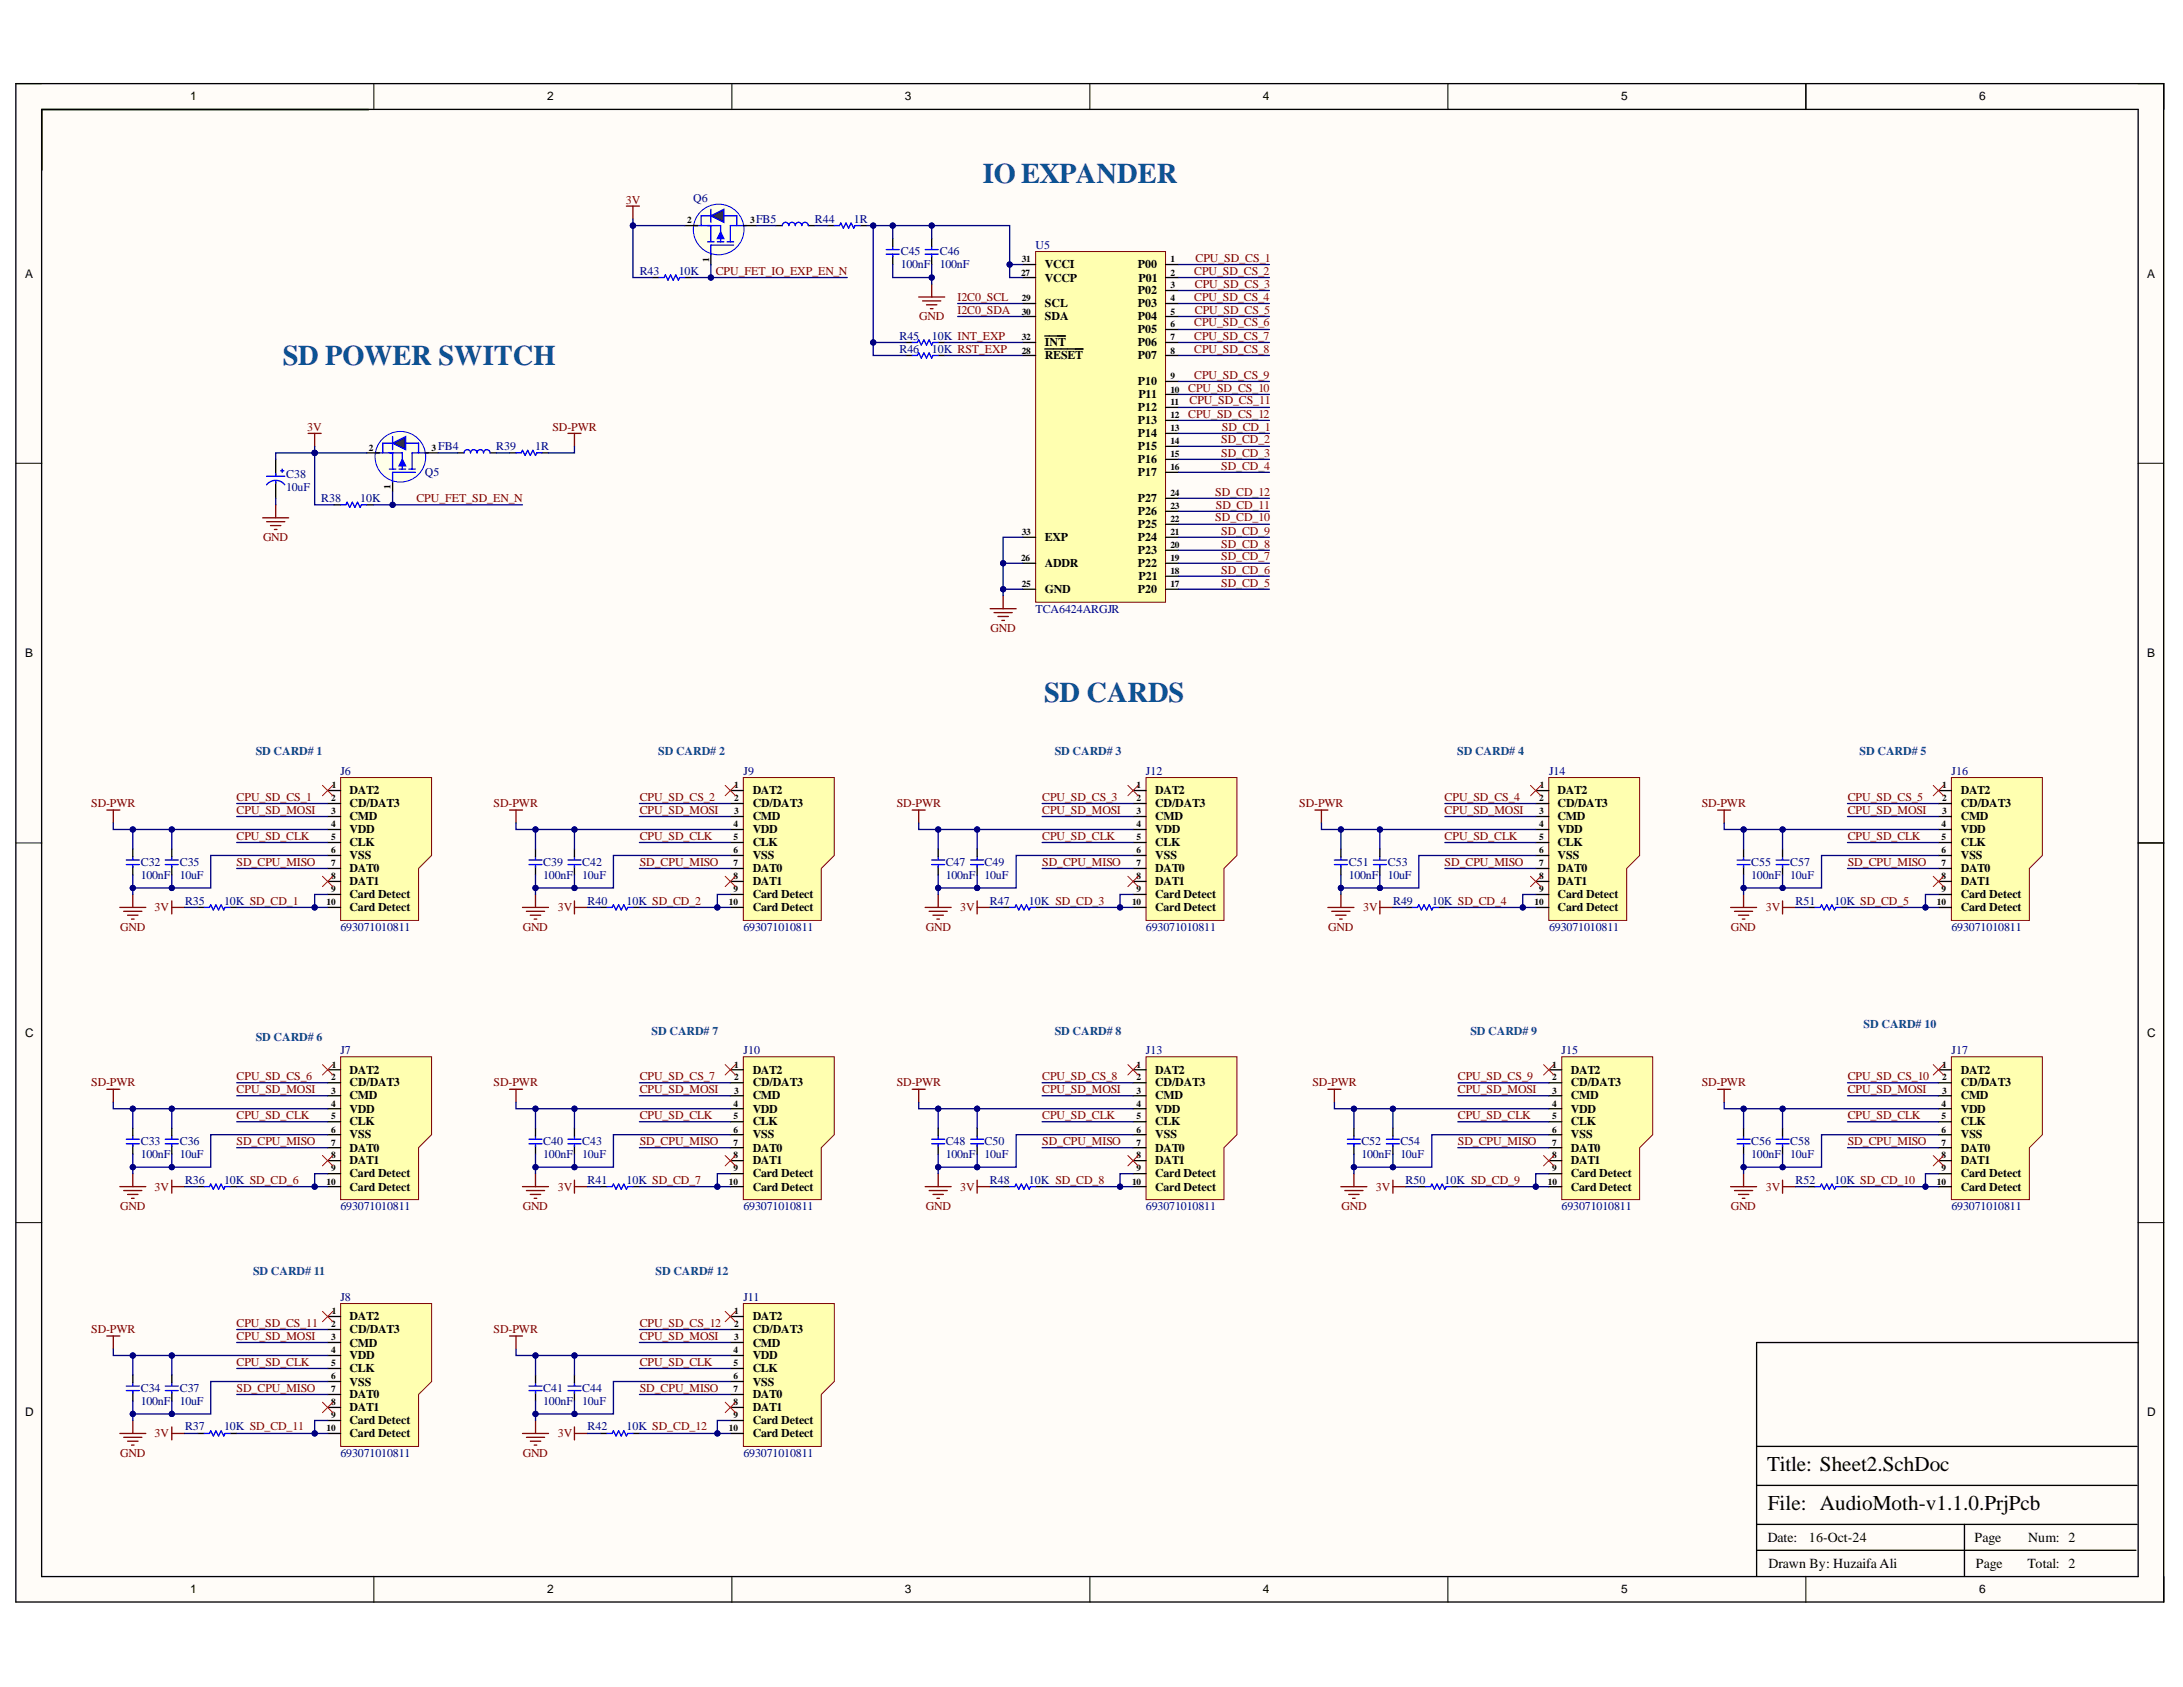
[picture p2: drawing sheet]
<svg xmlns="http://www.w3.org/2000/svg" width="279mm" height="216mm" viewBox="0 0 279 216" stroke-linecap="round" stroke-linejoin="round" font-family="sans-serif">
<defs><g id="words">
<g font-size="3.6" fill="#0b5394">
<text x="125.8" y="23.4">IO EXPANDER</text>
<text x="36.2" y="46.7">SD POWER SWITCH</text>
<text x="133.6" y="89.9">SD CARDS</text>
</g>
<g font-size="2.7">
<text x="226.2" y="188.3">Title: Sheet2.SchDoc</text>
<text x="226.3" y="193.3">File: AudioMoth-v1.1.0.PrjPcb</text>
</g>
<g font-size="1.8">
<text x="226.3" y="197.4">Date:</text>
<text x="231.5" y="197.4">16-Oct-24</text>
<text x="252.7" y="197.4">Page</text>
<text x="259.6" y="197.4">Num: 2</text>
<text x="226.3" y="200.7">Drawn By: Huzaifa Ali</text>
<text x="252.9" y="200.7">Page</text>
<text x="259.5" y="200.7">Total: 2</text>
</g>
<g font-size="1.5">
<text x="24.4" y="12.9">1</text>
<text x="70" y="12.9">2</text>
<text x="115.8" y="12.9">3</text>
<text x="161.6" y="12.9">4</text>
<text x="207.5" y="12.9">5</text>
<text x="253.3" y="12.9">6</text>
<text x="3.2" y="35.5">A</text>
<text x="133.7" y="34.3">VCCI</text>
<text x="145.6" y="34.3">P00</text>
<text x="274.8" y="35.5">A</text>
<text x="133.7" y="39.3">SCL</text>
<text x="133.7" y="41">SDA</text>
<text x="133.7" y="36">VCCP</text>
<text x="145.6" y="37.6">P02</text>
<text x="145.6" y="39.3">P03</text>
<text x="145.6" y="41">P04</text>
<text x="145.7" y="36">P01</text>
<text x="133.7" y="46">RESET</text>
<text x="133.7" y="44.3">INT</text>
<text x="145.6" y="42.6">P05</text>
<text x="145.6" y="44.3">P06</text>
<text x="145.6" y="46">P07</text>
<text x="145.6" y="49.3">P10</text>
<text x="145.6" y="52.6">P12</text>
<text x="145.7" y="51">P11</text>
<text x="145.6" y="54.3">P13</text>
<text x="145.6" y="56">P14</text>
<text x="145.6" y="57.6">P15</text>
<text x="145.6" y="59.3">P16</text>
<text x="145.6" y="61">P17</text>
<text x="145.6" y="65.9">P26</text>
<text x="145.6" y="64.3">P27</text>
<text x="133.7" y="69.3">EXP</text>
<text x="145.6" y="70.9">P23</text>
<text x="145.6" y="69.3">P24</text>
<text x="145.6" y="67.6">P25</text>
<text x="133.7" y="72.6">ADDR</text>
<text x="133.7" y="75.9">GND</text>
<text x="145.6" y="75.9">P20</text>
<text x="145.6" y="72.6">P22</text>
<text x="145.7" y="74.2">P21</text>
<text x="3.2" y="84.1">B</text>
<text x="274.8" y="84.1">B</text>
<text x="44.7" y="101.6">DAT2</text>
<text x="96.3" y="101.6">DAT2</text>
<text x="147.8" y="101.6">DAT2</text>
<text x="199.4" y="101.6">DAT2</text>
<text x="251" y="101.6">DAT2</text>
<text x="44.7" y="103.3">CD/DAT3</text>
<text x="44.7" y="104.9">CMD</text>
<text x="44.7" y="106.6">VDD</text>
<text x="96.3" y="103.3">CD/DAT3</text>
<text x="96.3" y="104.9">CMD</text>
<text x="96.3" y="106.6">VDD</text>
<text x="147.8" y="103.3">CD/DAT3</text>
<text x="147.8" y="104.9">CMD</text>
<text x="147.8" y="106.6">VDD</text>
<text x="199.4" y="103.3">CD/DAT3</text>
<text x="199.4" y="104.9">CMD</text>
<text x="199.4" y="106.6">VDD</text>
<text x="251" y="103.3">CD/DAT3</text>
<text x="251" y="104.9">CMD</text>
<text x="251" y="106.6">VDD</text>
<text x="44.7" y="108.3">CLK</text>
<text x="44.7" y="109.9">VSS</text>
<text x="44.7" y="111.6">DAT0</text>
<text x="44.7" y="113.3">DAT1</text>
<text x="96.3" y="108.3">CLK</text>
<text x="96.3" y="109.9">VSS</text>
<text x="96.3" y="111.6">DAT0</text>
<text x="96.3" y="113.3">DAT1</text>
<text x="147.8" y="108.3">CLK</text>
<text x="147.8" y="109.9">VSS</text>
<text x="147.8" y="111.6">DAT0</text>
<text x="147.8" y="113.3">DAT1</text>
<text x="199.4" y="108.3">CLK</text>
<text x="199.4" y="109.9">VSS</text>
<text x="199.4" y="111.6">DAT0</text>
<text x="199.4" y="113.3">DAT1</text>
<text x="251" y="108.3">CLK</text>
<text x="251" y="109.9">VSS</text>
<text x="251" y="111.6">DAT0</text>
<text x="251" y="113.3">DAT1</text>
<text x="44.7" y="114.9">Card Detect</text>
<text x="44.7" y="116.6">Card Detect</text>
<text x="96.3" y="114.9">Card Detect</text>
<text x="96.3" y="116.6">Card Detect</text>
<text x="147.8" y="114.9">Card Detect</text>
<text x="147.8" y="116.6">Card Detect</text>
<text x="199.4" y="114.9">Card Detect</text>
<text x="199.4" y="116.6">Card Detect</text>
<text x="251" y="114.9">Card Detect</text>
<text x="251" y="116.6">Card Detect</text>
<text x="3.2" y="132.7">C</text>
<text x="44.7" y="137.4">DAT2</text>
<text x="96.3" y="137.4">DAT2</text>
<text x="147.8" y="137.4">DAT2</text>
<text x="201" y="137.4">DAT2</text>
<text x="251" y="137.4">DAT2</text>
<text x="274.8" y="132.7">C</text>
<text x="44.7" y="139">CD/DAT3</text>
<text x="44.7" y="140.7">CMD</text>
<text x="44.7" y="142.4">VDD</text>
<text x="96.3" y="139">CD/DAT3</text>
<text x="96.3" y="140.7">CMD</text>
<text x="96.3" y="142.4">VDD</text>
<text x="147.8" y="139">CD/DAT3</text>
<text x="147.8" y="140.7">CMD</text>
<text x="147.8" y="142.4">VDD</text>
<text x="201" y="139">CD/DAT3</text>
<text x="201" y="140.7">CMD</text>
<text x="201" y="142.4">VDD</text>
<text x="251" y="139">CD/DAT3</text>
<text x="251" y="140.7">CMD</text>
<text x="251" y="142.4">VDD</text>
<text x="44.7" y="144">CLK</text>
<text x="44.7" y="145.7">VSS</text>
<text x="44.7" y="147.4">DAT0</text>
<text x="44.7" y="149">DAT1</text>
<text x="96.3" y="144">CLK</text>
<text x="96.3" y="145.7">VSS</text>
<text x="96.3" y="147.4">DAT0</text>
<text x="96.3" y="149">DAT1</text>
<text x="147.8" y="144">CLK</text>
<text x="147.8" y="145.7">VSS</text>
<text x="147.8" y="147.4">DAT0</text>
<text x="147.8" y="149">DAT1</text>
<text x="201" y="144">CLK</text>
<text x="201" y="145.7">VSS</text>
<text x="201" y="147.4">DAT0</text>
<text x="201" y="149">DAT1</text>
<text x="251" y="144">CLK</text>
<text x="251" y="145.7">VSS</text>
<text x="251" y="147.4">DAT0</text>
<text x="251" y="149">DAT1</text>
<text x="44.7" y="150.7">Card Detect</text>
<text x="44.7" y="152.4">Card Detect</text>
<text x="96.3" y="150.7">Card Detect</text>
<text x="96.3" y="152.4">Card Detect</text>
<text x="147.8" y="150.7">Card Detect</text>
<text x="147.8" y="152.4">Card Detect</text>
<text x="201" y="150.7">Card Detect</text>
<text x="201" y="152.4">Card Detect</text>
<text x="251" y="150.7">Card Detect</text>
<text x="251" y="152.4">Card Detect</text>
<text x="44.7" y="170.6">CD/DAT3</text>
<text x="44.7" y="169">DAT2</text>
<text x="44.7" y="172.3">CMD</text>
<text x="44.7" y="173.9">VDD</text>
<text x="96.3" y="170.6">CD/DAT3</text>
<text x="96.3" y="169">DAT2</text>
<text x="96.3" y="172.3">CMD</text>
<text x="96.3" y="173.9">VDD</text>
<text x="44.7" y="175.6">CLK</text>
<text x="44.7" y="177.3">VSS</text>
<text x="44.7" y="178.9">DAT0</text>
<text x="96.3" y="175.6">CLK</text>
<text x="96.3" y="177.3">VSS</text>
<text x="96.3" y="178.9">DAT0</text>
<text x="3.2" y="181.2">D</text>
<text x="44.7" y="180.6">DAT1</text>
<text x="44.7" y="182.2">Card Detect</text>
<text x="44.7" y="183.9">Card Detect</text>
<text x="96.3" y="180.6">DAT1</text>
<text x="96.3" y="182.2">Card Detect</text>
<text x="96.3" y="183.9">Card Detect</text>
<text x="274.8" y="181.2">D</text>
<text x="24.4" y="203.9">1</text>
<text x="70" y="203.9">2</text>
<text x="115.8" y="203.9">3</text>
<text x="161.6" y="203.9">4</text>
<text x="207.5" y="203.9">5</text>
<text x="253.3" y="203.9">6</text>
</g>
<g font-size="1.5" fill="#800000">
<text x="80.1" y="26">3V</text>
<text x="91.6" y="35.2">CPU_FET_IO_EXP_EN_N</text>
<text x="152.8" y="35.2">CPU_SD_CS_2</text>
<text x="153" y="33.5">CPU_SD_CS_1</text>
<text x="117.7" y="41">GND</text>
<text x="122.6" y="38.5">I2C0_SCL</text>
<text x="122.6" y="40.2">I2C0_SDA</text>
<text x="152.8" y="38.5">CPU_SD_CS_4</text>
<text x="152.8" y="41.8">CPU_SD_CS_6</text>
<text x="152.9" y="36.9">CPU_SD_CS_3</text>
<text x="152.9" y="40.2">CPU_SD_CS_5</text>
<text x="152.8" y="43.5">CPU_SD_CS_7</text>
<text x="152.8" y="45.2">CPU_SD_CS_8</text>
<text x="152.1" y="50.1">CPU_SD_CS_10</text>
<text x="152.1" y="53.4">CPU_SD_CS_12</text>
<text x="152.2" y="51.8">CPU_SD_CS_11</text>
<text x="152.8" y="48.5">CPU_SD_CS_9</text>
<text x="39.3" y="55.1">3V</text>
<text x="70.7" y="55.1">SD-PWR</text>
<text x="156.3" y="56.7">SD_CD_2</text>
<text x="156.3" y="58.4">SD_CD_3</text>
<text x="156.4" y="55.1">SD_CD_1</text>
<text x="53.3" y="64.3">CPU_FET_SD_EN_N</text>
<text x="155.5" y="63.4">SD_CD_12</text>
<text x="155.6" y="65.1">SD_CD_11</text>
<text x="156.3" y="60.1">SD_CD_4</text>
<text x="33.7" y="69.3">GND</text>
<text x="155.5" y="66.7">SD_CD_10</text>
<text x="156.3" y="71.7">SD_CD_7</text>
<text x="156.3" y="70.1">SD_CD_8</text>
<text x="156.3" y="68.4">SD_CD_9</text>
<text x="156.3" y="75.1">SD_CD_5</text>
<text x="156.3" y="73.4">SD_CD_6</text>
<text x="126.8" y="80.8">GND</text>
<text x="11.7" y="103.3">SD-PWR</text>
<text x="30.3" y="102.5">CPU_SD_CS_1</text>
<text x="30.3" y="104.2">CPU_SD_MOSI</text>
<text x="30.3" y="107.5">CPU_SD_CLK</text>
<text x="63.2" y="103.3">SD-PWR</text>
<text x="81.9" y="102.5">CPU_SD_CS_2</text>
<text x="81.9" y="104.2">CPU_SD_MOSI</text>
<text x="81.9" y="107.5">CPU_SD_CLK</text>
<text x="114.8" y="103.3">SD-PWR</text>
<text x="133.4" y="102.5">CPU_SD_CS_3</text>
<text x="133.4" y="104.2">CPU_SD_MOSI</text>
<text x="133.4" y="107.5">CPU_SD_CLK</text>
<text x="166.3" y="103.3">SD-PWR</text>
<text x="184.9" y="102.5">CPU_SD_CS_4</text>
<text x="184.9" y="104.2">CPU_SD_MOSI</text>
<text x="184.9" y="107.5">CPU_SD_CLK</text>
<text x="217.8" y="103.3">SD-PWR</text>
<text x="236.5" y="102.5">CPU_SD_CS_5</text>
<text x="236.5" y="104.2">CPU_SD_MOSI</text>
<text x="236.5" y="107.5">CPU_SD_CLK</text>
<text x="30.3" y="110.8">SD_CPU_MISO</text>
<text x="81.9" y="110.8">SD_CPU_MISO</text>
<text x="133.4" y="110.8">SD_CPU_MISO</text>
<text x="184.9" y="110.8">SD_CPU_MISO</text>
<text x="236.5" y="110.8">SD_CPU_MISO</text>
<text x="15.4" y="119.1">GND</text>
<text x="19.8" y="116.6">3V</text>
<text x="66.9" y="119.1">GND</text>
<text x="71.4" y="116.6">3V</text>
<text x="118.5" y="119.1">GND</text>
<text x="122.9" y="116.6">3V</text>
<text x="170" y="119.1">GND</text>
<text x="174.5" y="116.6">3V</text>
<text x="221.5" y="119.1">GND</text>
<text x="226" y="116.6">3V</text>
<text x="11.7" y="139">SD-PWR</text>
<text x="30.3" y="138.3">CPU_SD_CS_6</text>
<text x="30.3" y="139.9">CPU_SD_MOSI</text>
<text x="30.3" y="143.2">CPU_SD_CLK</text>
<text x="63.2" y="139">SD-PWR</text>
<text x="81.9" y="138.3">CPU_SD_CS_7</text>
<text x="81.9" y="139.9">CPU_SD_MOSI</text>
<text x="81.9" y="143.2">CPU_SD_CLK</text>
<text x="114.8" y="139">SD-PWR</text>
<text x="133.4" y="138.3">CPU_SD_CS_8</text>
<text x="133.4" y="139.9">CPU_SD_MOSI</text>
<text x="133.4" y="143.2">CPU_SD_CLK</text>
<text x="168" y="139">SD-PWR</text>
<text x="186.6" y="138.3">CPU_SD_CS_9</text>
<text x="186.6" y="139.9">CPU_SD_MOSI</text>
<text x="186.6" y="143.2">CPU_SD_CLK</text>
<text x="217.8" y="139">SD-PWR</text>
<text x="236.5" y="138.3">CPU_SD_CS_10</text>
<text x="236.5" y="139.9">CPU_SD_MOSI</text>
<text x="236.5" y="143.2">CPU_SD_CLK</text>
<text x="30.3" y="146.5">SD_CPU_MISO</text>
<text x="81.9" y="146.5">SD_CPU_MISO</text>
<text x="133.4" y="146.5">SD_CPU_MISO</text>
<text x="186.6" y="146.5">SD_CPU_MISO</text>
<text x="236.5" y="146.5">SD_CPU_MISO</text>
<text x="15.4" y="154.8">GND</text>
<text x="19.8" y="152.4">3V</text>
<text x="66.9" y="154.8">GND</text>
<text x="71.4" y="152.4">3V</text>
<text x="118.5" y="154.8">GND</text>
<text x="122.9" y="152.4">3V</text>
<text x="171.7" y="154.8">GND</text>
<text x="176.1" y="152.4">3V</text>
<text x="221.5" y="154.8">GND</text>
<text x="226" y="152.4">3V</text>
<text x="11.7" y="170.6">SD-PWR</text>
<text x="30.3" y="169.8">CPU_SD_CS_11</text>
<text x="30.3" y="171.5">CPU_SD_MOSI</text>
<text x="63.2" y="170.6">SD-PWR</text>
<text x="81.9" y="169.8">CPU_SD_CS_12</text>
<text x="81.9" y="171.5">CPU_SD_MOSI</text>
<text x="30.3" y="174.8">CPU_SD_CLK</text>
<text x="30.3" y="178.1">SD_CPU_MISO</text>
<text x="81.9" y="174.8">CPU_SD_CLK</text>
<text x="81.9" y="178.1">SD_CPU_MISO</text>
<text x="19.8" y="183.9">3V</text>
<text x="71.4" y="183.9">3V</text>
<text x="15.4" y="186.5">GND</text>
<text x="66.9" y="186.5">GND</text>
</g>
<g font-size="1.5" fill="#000080">
<text x="88.7" y="25.8">Q6</text>
<text x="96.8" y="28.5">FB5</text>
<text x="104.3" y="28.5">R44</text>
<text x="109.3" y="28.5">1R</text>
<text x="81.9" y="35.2">R43</text>
<text x="86.9" y="35.2">10K</text>
<text x="115.3" y="32.6">C45</text>
<text x="115.3" y="34.3">100nF</text>
<text x="120.3" y="32.6">C46</text>
<text x="120.3" y="34.3">100nF</text>
<text x="132.5" y="31.9">U5</text>
<text x="115.1" y="43.5">R45</text>
<text x="115.1" y="45.2">R46</text>
<text x="119.3" y="43.5">10K INT_EXP</text>
<text x="119.3" y="45.2">10K RST_EXP</text>
<text x="56.1" y="57.6">FB4</text>
<text x="63.5" y="57.6">R39</text>
<text x="68.5" y="57.6">1R</text>
<text x="36.6" y="61.1">C38</text>
<text x="36.6" y="62.8">10uF</text>
<text x="41.1" y="64.3">R38</text>
<text x="46.1" y="64.3">10K</text>
<text x="54.4" y="61">Q5</text>
<text x="132.5" y="78.4">TCA6424ARGJR</text>
<text x="43.6" y="99.2">J6</text>
<text x="95.2" y="99.2">J9</text>
<text x="146.7" y="99.2">J12</text>
<text x="198.3" y="99.2">J14</text>
<text x="249.8" y="99.2">J16</text>
<text x="18" y="110.8">C32</text>
<text x="18" y="112.5">100nF</text>
<text x="23" y="110.8">C35</text>
<text x="23" y="112.5">10uF</text>
<text x="69.5" y="110.8">C39</text>
<text x="69.5" y="112.5">100nF</text>
<text x="74.5" y="110.8">C42</text>
<text x="74.5" y="112.5">10uF</text>
<text x="121" y="110.8">C47</text>
<text x="121" y="112.5">100nF</text>
<text x="126" y="110.8">C49</text>
<text x="126" y="112.5">10uF</text>
<text x="172.6" y="110.8">C51</text>
<text x="172.6" y="112.5">100nF</text>
<text x="177.6" y="110.8">C53</text>
<text x="177.6" y="112.5">10uF</text>
<text x="224.1" y="110.8">C55</text>
<text x="224.1" y="112.5">100nF</text>
<text x="229.1" y="110.8">C57</text>
<text x="229.1" y="112.5">10uF</text>
<text x="23.7" y="115.8">R35</text>
<text x="28.7" y="115.8">10K SD_CD_1</text>
<text x="43.6" y="119.1">693071010811</text>
<text x="75.2" y="115.8">R40</text>
<text x="80.2" y="115.8">10K SD_CD_2</text>
<text x="95.2" y="119.1">693071010811</text>
<text x="126.7" y="115.8">R47</text>
<text x="131.7" y="115.8">10K SD_CD_3</text>
<text x="146.7" y="119.1">693071010811</text>
<text x="178.3" y="115.8">R49</text>
<text x="183.3" y="115.8">10K SD_CD_4</text>
<text x="198.3" y="119.1">693071010811</text>
<text x="229.8" y="115.8">R51</text>
<text x="234.8" y="115.8">10K SD_CD_5</text>
<text x="249.8" y="119.1">693071010811</text>
<text x="43.6" y="134.9">J7</text>
<text x="95.2" y="134.9">J10</text>
<text x="146.7" y="134.9">J13</text>
<text x="199.9" y="134.9">J15</text>
<text x="249.8" y="134.9">J17</text>
<text x="18" y="146.5">C33</text>
<text x="18" y="148.2">100nF</text>
<text x="23" y="146.5">C36</text>
<text x="23" y="148.2">10uF</text>
<text x="69.5" y="146.5">C40</text>
<text x="69.5" y="148.2">100nF</text>
<text x="74.5" y="146.5">C43</text>
<text x="74.5" y="148.2">10uF</text>
<text x="121" y="146.5">C48</text>
<text x="121" y="148.2">100nF</text>
<text x="126" y="146.5">C50</text>
<text x="126" y="148.2">10uF</text>
<text x="174.2" y="146.5">C52</text>
<text x="174.2" y="148.2">100nF</text>
<text x="179.2" y="146.5">C54</text>
<text x="179.2" y="148.2">10uF</text>
<text x="224.1" y="146.5">C56</text>
<text x="224.1" y="148.2">100nF</text>
<text x="229.1" y="146.5">C58</text>
<text x="229.1" y="148.2">10uF</text>
<text x="23.7" y="151.5">R36</text>
<text x="28.7" y="151.5">10K SD_CD_6</text>
<text x="43.6" y="154.8">693071010811</text>
<text x="75.2" y="151.5">R41</text>
<text x="80.2" y="151.5">10K SD_CD_7</text>
<text x="95.2" y="154.8">693071010811</text>
<text x="126.7" y="151.5">R48</text>
<text x="131.7" y="151.5">10K SD_CD_8</text>
<text x="146.7" y="154.8">693071010811</text>
<text x="179.9" y="151.5">R50</text>
<text x="184.9" y="151.5">10K SD_CD_9</text>
<text x="199.9" y="154.8">693071010811</text>
<text x="229.8" y="151.5">R52</text>
<text x="234.8" y="151.5">10K SD_CD_10</text>
<text x="249.8" y="154.8">693071010811</text>
<text x="43.6" y="166.5">J8</text>
<text x="95.2" y="166.5">J11</text>
<text x="18" y="178.1">C34</text>
<text x="18" y="179.8">100nF</text>
<text x="23" y="178.1">C37</text>
<text x="23" y="179.8">10uF</text>
<text x="69.5" y="178.1">C41</text>
<text x="69.5" y="179.8">100nF</text>
<text x="74.5" y="178.1">C44</text>
<text x="74.5" y="179.8">10uF</text>
<text x="23.7" y="183.1">R37</text>
<text x="28.7" y="183.1">10K SD_CD_11</text>
<text x="75.2" y="183.1">R42</text>
<text x="80.2" y="183.1">10K SD_CD_12</text>
<text x="43.6" y="186.5">693071010811</text>
<text x="95.2" y="186.5">693071010811</text>
</g>
<g font-size="1.5" fill="#0b5394">
<text x="32.7" y="96.7">SD CARD# 1</text>
<text x="84.2" y="96.7">SD CARD# 2</text>
<text x="135" y="96.7">SD CARD# 3</text>
<text x="186.5" y="96.7">SD CARD# 4</text>
<text x="238" y="96.7">SD CARD# 5</text>
<text x="238.5" y="131.6">SD CARD# 10</text>
<text x="32.7" y="133.3">SD CARD# 6</text>
<text x="83.4" y="132.4">SD CARD# 7</text>
<text x="135" y="132.4">SD CARD# 8</text>
<text x="188.2" y="132.4">SD CARD# 9</text>
<text x="32.4" y="163.1">SD CARD# 11</text>
<text x="83.9" y="163.1">SD CARD# 12</text>
</g>
<g font-size="1.2">
<text x="88" y="28.6">2</text>
<text x="96" y="28.6">3</text>
<text x="90.8" y="33.5" transform="rotate(-90 90.8 33.5)">1</text>
<text x="130.7" y="35.3">27</text>
<text x="130.8" y="33.6">31</text>
<text x="149.8" y="33.6">1</text>
<text x="149.8" y="35.3">2</text>
<text x="130.8" y="38.6">29</text>
<text x="130.8" y="40.3">30</text>
<text x="149.8" y="36.9">3</text>
<text x="149.8" y="38.6">4</text>
<text x="149.8" y="40.3">5</text>
<text x="149.8" y="41.9">6</text>
<text x="130.8" y="45.2">28</text>
<text x="130.8" y="43.6">32</text>
<text x="149.8" y="43.6">7</text>
<text x="149.8" y="45.2">8</text>
<text x="149.8" y="48.5">9</text>
<text x="149.8" y="50.2">10</text>
<text x="149.8" y="51.8">11</text>
<text x="149.8" y="53.5">12</text>
<text x="47.2" y="57.7">2</text>
<text x="55.2" y="57.7">3</text>
<text x="149.8" y="55.1">13</text>
<text x="149.8" y="56.8">14</text>
<text x="149.8" y="58.5">15</text>
<text x="50" y="62.6" transform="rotate(-90 50 62.6)">1</text>
<text x="149.8" y="60.1">16</text>
<text x="149.8" y="65.1">23</text>
<text x="149.8" y="63.5">24</text>
<text x="130.7" y="71.8">26</text>
<text x="130.8" y="68.5">33</text>
<text x="149.8" y="71.8">19</text>
<text x="149.8" y="70.1">20</text>
<text x="149.8" y="68.5">21</text>
<text x="149.8" y="66.8">22</text>
<text x="130.8" y="75.1">25</text>
<text x="149.8" y="75.1">17</text>
<text x="149.8" y="73.5">18</text>
<text x="42.5" y="100.9">1</text>
<text x="94" y="100.9">1</text>
<text x="145.5" y="100.9">1</text>
<text x="197.1" y="100.9">1</text>
<text x="248.6" y="100.9">1</text>
<text x="42.4" y="102.6">2</text>
<text x="42.4" y="104.2">3</text>
<text x="42.4" y="105.9">4</text>
<text x="42.4" y="107.6">5</text>
<text x="93.9" y="105.9">4</text>
<text x="93.9" y="107.6">5</text>
<text x="94" y="102.6">2</text>
<text x="94" y="104.2">3</text>
<text x="145.5" y="102.6">2</text>
<text x="145.5" y="104.2">3</text>
<text x="145.5" y="105.9">4</text>
<text x="145.5" y="107.6">5</text>
<text x="197" y="102.6">2</text>
<text x="197" y="104.2">3</text>
<text x="197" y="105.9">4</text>
<text x="197" y="107.6">5</text>
<text x="248.5" y="105.9">4</text>
<text x="248.5" y="107.6">5</text>
<text x="248.6" y="102.6">2</text>
<text x="248.6" y="104.2">3</text>
<text x="42.4" y="109.2">6</text>
<text x="42.4" y="110.9">7</text>
<text x="42.4" y="112.6">8</text>
<text x="93.9" y="109.2">6</text>
<text x="93.9" y="110.9">7</text>
<text x="93.9" y="112.6">8</text>
<text x="145.5" y="109.2">6</text>
<text x="145.5" y="110.9">7</text>
<text x="145.5" y="112.6">8</text>
<text x="197" y="109.2">6</text>
<text x="197" y="110.9">7</text>
<text x="197" y="112.6">8</text>
<text x="248.5" y="109.2">6</text>
<text x="248.5" y="110.9">7</text>
<text x="248.5" y="112.6">8</text>
<text x="41.8" y="115.8">10</text>
<text x="42.4" y="114.2">9</text>
<text x="93.3" y="115.8">10</text>
<text x="93.9" y="114.2">9</text>
<text x="144.9" y="115.8">10</text>
<text x="145.5" y="114.2">9</text>
<text x="196.4" y="115.8">10</text>
<text x="197" y="114.2">9</text>
<text x="247.9" y="115.8">10</text>
<text x="248.5" y="114.2">9</text>
<text x="42.5" y="136.6">1</text>
<text x="94" y="136.6">1</text>
<text x="145.5" y="136.6">1</text>
<text x="198.7" y="136.6">1</text>
<text x="248.6" y="136.6">1</text>
<text x="42.4" y="138.3">2</text>
<text x="42.4" y="139.9">3</text>
<text x="42.4" y="141.6">4</text>
<text x="42.4" y="143.2">5</text>
<text x="93.9" y="141.6">4</text>
<text x="93.9" y="143.2">5</text>
<text x="94" y="138.3">2</text>
<text x="94" y="139.9">3</text>
<text x="145.5" y="138.3">2</text>
<text x="145.5" y="139.9">3</text>
<text x="145.5" y="141.6">4</text>
<text x="145.5" y="143.2">5</text>
<text x="198.7" y="138.3">2</text>
<text x="198.7" y="139.9">3</text>
<text x="198.7" y="141.6">4</text>
<text x="198.7" y="143.2">5</text>
<text x="248.5" y="141.6">4</text>
<text x="248.5" y="143.2">5</text>
<text x="248.6" y="138.3">2</text>
<text x="248.6" y="139.9">3</text>
<text x="42.4" y="144.9">6</text>
<text x="42.4" y="146.6">7</text>
<text x="42.4" y="148.2">8</text>
<text x="42.4" y="149.9">9</text>
<text x="93.9" y="144.9">6</text>
<text x="93.9" y="146.6">7</text>
<text x="93.9" y="148.2">8</text>
<text x="93.9" y="149.9">9</text>
<text x="145.5" y="144.9">6</text>
<text x="145.5" y="146.6">7</text>
<text x="145.5" y="148.2">8</text>
<text x="145.5" y="149.9">9</text>
<text x="198.7" y="144.9">6</text>
<text x="198.7" y="146.6">7</text>
<text x="198.7" y="148.2">8</text>
<text x="198.7" y="149.9">9</text>
<text x="248.5" y="144.9">6</text>
<text x="248.5" y="146.6">7</text>
<text x="248.5" y="148.2">8</text>
<text x="248.5" y="149.9">9</text>
<text x="41.8" y="151.6">10</text>
<text x="93.3" y="151.6">10</text>
<text x="144.9" y="151.6">10</text>
<text x="198.1" y="151.6">10</text>
<text x="247.9" y="151.6">10</text>
<text x="42.4" y="169.9">2</text>
<text x="42.4" y="171.5">3</text>
<text x="42.4" y="173.2">4</text>
<text x="42.5" y="168.2">1</text>
<text x="93.9" y="173.2">4</text>
<text x="94" y="169.9">2</text>
<text x="94" y="168.2">1</text>
<text x="94" y="171.5">3</text>
<text x="42.4" y="174.9">5</text>
<text x="42.4" y="176.5">6</text>
<text x="42.4" y="178.2">7</text>
<text x="42.4" y="179.9">8</text>
<text x="93.9" y="174.9">5</text>
<text x="93.9" y="176.5">6</text>
<text x="93.9" y="178.2">7</text>
<text x="93.9" y="179.9">8</text>
<text x="41.8" y="183.2">10</text>
<text x="42.4" y="181.5">9</text>
<text x="93.3" y="183.2">10</text>
<text x="93.9" y="181.5">9</text>
</g>
</g></defs>
<g fill="#fffcf8">
<path d="M2 10.7h275v194.4h-275z" fill-rule="evenodd"/>
<path d="M5.4 14h268.2v187.7h-268.2z" fill-rule="evenodd"/>
</g>
<g fill="none" stroke="#000" stroke-width=".13">
<path d="M2 10.7h3.4M47.9 10.7v3.3M93.7 10.7v3.3M139.5 10.7v3.3M185.3 10.7v3.3M231.1 10.7v3.3M273.6 10.7h3.4v3.3M2 59.3h3.4M273.6 59.3h3.4M2 107.9h3.4M273.6 107.9h3.4M2 156.5h3.4"/>
<path d="M273.6 156.5h3.4M47.9 201.7v3.4M93.7 201.7v3.4M139.5 201.7v3.4M185.3 201.7v3.4M231.1 201.7v3.4M277 201.7v3.4"/>
</g>
<path d="M2 10.7h274.9v194.3h-274.9zM5.3 14h268.4v187.8h-268.4zM231.1 10.7v3.3M273.7 107.9h3.3M273.7 171.8h-48.9v29.9M224.8 198.4h48.6M224.8 195.1h48.7M224.8 190.1h48.7M224.8 185.1h48.7M251.4 195.1v6.6" fill="none" stroke="#000" stroke-width=".17"/>
<path d="M43.6 99.5h11.6v10l-1.6 1.6v6.7h-10z" fill-rule="evenodd" fill="#ffffb0"/>
<path d="M43.6 99.5h11.6v10l-1.6 1.6v6.7h-10z" fill="none" stroke="#800000" stroke-width=".13"/>
<g fill="none" stroke="#000" stroke-width=".17">
<path d="M58.6 58h.8M62.7 58h.8M50.2 61.3v1.6M41.9 102.8h1.7M41.9 101.2h1.7M41.9 104.5h1.7M41.9 106.2h1.7M41.9 107.8h1.7M41.9 109.5h1.7M41.9 111.1h1.7M41.9 112.8h1.7M41.9 114.5h1.7"/>
<path d="M41.9 116.1h1.7"/>
</g>
<path d="M59.4 58a.41 .41 0 0 1 .4-.5 .41 .41 0 0 1 .4 .5 .42 .42 0 0 1 .4-.5 .42 .42 0 0 1 .5 .5 .41 .41 0 0 1 .4-.5 .41 .41 0 0 1 .4 .5 .41 .41 0 0 1 .4-.5 .41 .41 0 0 1 .4 .5" fill="none" stroke="#00f" stroke-width=".17"/>
<circle cx="51.2" cy="58.5" r="3.2" fill="#ffffe8"/>
<circle cx="51.2" cy="58.5" r="3.2" fill="none" stroke="#00f" stroke-width=".13"/>
<path d="M48.2 58h3.3v2M50.2 58v2M54.8 58h-2.1v2M49.8 60h.9M51.1 60h.8M52.3 60h.9M53.2 60.4h-3v1.3" fill="none" stroke="#00f" stroke-width=".17"/>
<path d="M51.5 58.8l.4 .8h-.8z" fill="#00f"/>
<path d="M49 58v-1.3h4.6v1.3M50.2 55.9v1.6M51.5 58.8l.4 .8h-.8z" fill="none" stroke="#00f" stroke-width=".17"/>
<path d="M46.9 58h1.7M54.4 58h1.7" fill="none" stroke="#000" stroke-width=".17"/>
<path d="M50.2 56.7l1.7-.8v1.6z" fill="#073763"/>
<g fill="none" stroke="#00f" stroke-width=".17">
<path d="M50.2 56.7l1.7-.8v1.6zM34.1 61h2.3M35.3 60.6v.4M35.3 61.5v.3M35.9 60.3h.4M36.1 60v.4M36.4 62a1.47 1.47 0 0 0-2.3 0M43.6 64.6h.7l.1-.3 .4 .6 .3-.6 .3 .6 .4-.6 .3 .6 .2-.3h.6M16.2 110.6h1.6M16.2 110.1h1.6M17 109.6v.4M17 110.6v.4"/>
<path d="M21.2 110.6h1.6M21.2 110.1h1.6M22 109.6v.4M22 110.6v.4M26.1 116.1h.7l.2-.3 .3 .7 .3-.7 .4 .7 .3-.7 .3 .7 .2-.4h.7"/>
</g>
<g fill="none" stroke="#800000" stroke-width=".17">
<path d="M39.4 55.5h1.7M40.3 55.5v1.6M33.6 66.3h3.3M34.1 66.8h2.3M34.6 67.3h1.3M35.1 67.8h.4M35.3 64.6v1.7M15.3 116.1h3.4M15.8 116.6h2.4M16.3 117.1h1.4M16.8 117.6h.4M17 114.5v1.6"/>
<path d="M22 116.1h1.6M22 115.3v1.7"/>
</g>
<path d="M35.3 58.8v2.2M35.3 61.6v2.2M42.8 64.6h.8M46.9 64.6h.9M17 108.7v.9M17 110.9v1.1M22 108.7v.9M22 110.9v1.1M25.3 116.1h.8M29.5 116.1h.8" fill="none" stroke="#000" stroke-width=".17"/>
<path d="M41.3 100.5l1.3 1.3M41.3 112.1l1.3 1.4M42.6 100.5l-1.3 1.3M42.6 112.1l-1.3 1.4" fill="none" stroke="#f00" stroke-width=".13"/>
<path d="M132.5 32.2h16.7v44.9h-16.7z" fill-rule="evenodd" fill="#ffffb0"/>
<path d="M132.5 32.2h16.7v44.9h-16.7z" fill="none" stroke="#800000" stroke-width=".13"/>
<g fill="none" stroke="#000" stroke-width=".17">
<path d="M114.3 30.5v1M114.3 32.8v1.1M119.2 30.5v1M119.2 32.8v1.1M130.9 38.8h1.6M130.9 33.9h1.6M130.9 35.5h1.6M149.2 38.8h1.6M149.2 33.9h1.6M149.2 35.5h1.6M149.2 37.2h1.6M65.2 58h.8"/>
<path d="M69.4 58h.8M115.9 45.5h.9M115.9 43.8h.9M120.1 45.5h.8M120.1 43.8h.8M130.9 45.5h1.6M130.9 40.5h1.6M130.9 43.8h1.6M133.7 44.7h4.9M133.7 43h2.7M149.2 45.5h1.6M149.2 40.5h1.6"/>
<path d="M149.2 42.2h1.6M149.2 43.8h1.6M149.2 48.8h1.6M149.2 50.5h1.6M149.2 52.1h1.6M149.2 53.8h1.6M149.2 55.5h1.6M149.2 57.1h1.6M149.2 58.8h1.6M130.9 72.1h1.6M130.9 75.4h1.6M130.9 68.8h1.6"/>
<path d="M149.2 72.1h1.6M149.2 60.4h1.6M149.2 75.4h1.6M149.2 73.7h1.6M149.2 70.4h1.6M149.2 68.8h1.6M149.2 67.1h1.6M149.2 65.4h1.6M149.2 63.8h1.6"/>
</g>
<path d="M113.4 32.5h1.7M113.4 31.9h1.7M114.3 31.5v.4M114.3 32.5v.4M118.4 32.5h1.7M118.4 31.9h1.7M119.2 31.5v.4M119.2 32.5v.4M66 58h.7l.2-.4 .3 .7 .3-.7 .4 .7 .3-.7 .3 .7 .2-.3h.7M116.8 43.8h.6l.2-.3 .3 .7 .3-.7 .4 .7 .3-.7 .3 .7 .2-.4h.7M116.8 45.5h.6l.2-.3 .3 .6 .3-.6 .4 .6 .3-.6 .3 .6 .2-.3h.7" fill="none" stroke="#00f" stroke-width=".17"/>
<g fill="none" stroke="#800000" stroke-width=".17">
<path d="M117.6 38h3.3M118.1 38.5h2.3M118.6 39h1.3M119.1 39.5h.3M119.2 36.3v1.7M72.7 55.5h1.7M73.5 55.5v1.6M126.7 77.9h3.4M127.2 78.4h2.4M127.7 78.9h1.4M128.2 79.4h.4M128.4 76.2v1.7"/>
<path d="M13.7 103.7h1.6M14.5 103.7v1.6"/>
</g>
<path d="M95.1 99.5h11.7v10l-1.7 1.6v6.7h-10z" fill-rule="evenodd" fill="#ffffb0"/>
<path d="M95.1 99.5h11.7v10l-1.7 1.6v6.7h-10z" fill="none" stroke="#800000" stroke-width=".13"/>
<g fill="none" stroke="#000" stroke-width=".17">
<path d="M68.5 108.7v.9M68.5 110.9v1.1M73.5 108.7v.9M73.5 110.9v1.1M76.8 116.1h.9M81 116.1h.8M93.5 102.8h1.6M93.5 101.2h1.6M93.5 104.5h1.6M93.5 106.2h1.6M93.5 107.8h1.6M93.5 109.5h1.6"/>
<path d="M93.5 111.1h1.6M93.5 112.8h1.6M93.5 114.5h1.6M93.5 116.1h1.6"/>
</g>
<path d="M67.7 110.6h1.7M67.7 110.1h1.7M68.5 109.6v.4M68.5 110.6v.4M72.7 110.6h1.7M72.7 110.1h1.7M73.5 109.6v.4M73.5 110.6v.4M77.7 116.1h.6l.2-.3 .3 .7 .4-.7 .3 .7 .3-.7 .4 .7 .1-.4h.7" fill="none" stroke="#00f" stroke-width=".17"/>
<path d="M65.2 103.7h1.7M66 103.7v1.6M66.9 116.1h3.3M67.4 116.6h2.3M67.9 117.1h1.3M68.4 117.6h.3M68.5 114.5v1.6M73.5 116.1h1.7M73.5 115.3v1.7" fill="none" stroke="#800000" stroke-width=".17"/>
<path d="M92.8 100.5l1.3 1.3M92.8 112.1l1.3 1.4M94.1 100.5l-1.3 1.3M94.1 112.1l-1.3 1.4" fill="none" stroke="#f00" stroke-width=".13"/>
<path d="M146.7 99.5h11.6v10l-1.6 1.6v6.7h-10z" fill-rule="evenodd" fill="#ffffb0"/>
<path d="M146.7 99.5h11.6v10l-1.6 1.6v6.7h-10z" fill="none" stroke="#800000" stroke-width=".13"/>
<g fill="none" stroke="#000" stroke-width=".17">
<path d="M120.1 108.7v.9M120.1 110.9v1.1M125.1 108.7v.9M125.1 110.9v1.1M128.4 116.1h.8M132.5 116.1h.9M145 102.8h1.7M145 101.2h1.7M145 104.5h1.7M145 106.2h1.7M145 107.8h1.7M145 109.5h1.7"/>
<path d="M145 111.1h1.7M145 112.8h1.7M145 114.5h1.7M145 116.1h1.7"/>
</g>
<path d="M119.2 110.6h1.7M119.2 110.1h1.7M120.1 109.6v.4M120.1 110.6v.4M124.2 110.6h1.7M124.2 110.1h1.7M125.1 109.6v.4M125.1 110.6v.4M129.2 116.1h.7l.2-.3 .3 .7 .3-.7 .3 .7 .4-.7 .3 .7 .2-.4h.6" fill="none" stroke="#00f" stroke-width=".17"/>
<path d="M116.8 103.7h1.6M117.6 103.7v1.6M118.4 116.1h3.3M118.9 116.6h2.3M119.4 117.1h1.3M119.9 117.6h.3M120.1 114.5v1.6M125.1 116.1h1.6M125.1 115.3v1.7" fill="none" stroke="#800000" stroke-width=".17"/>
<path d="M144.4 100.5l1.3 1.3M144.4 112.1l1.3 1.4M145.7 100.5l-1.3 1.3M145.7 112.1l-1.3 1.4" fill="none" stroke="#f00" stroke-width=".13"/>
<path d="M198.2 99.5h11.7v10l-1.7 1.6v6.7h-10z" fill-rule="evenodd" fill="#ffffb0"/>
<path d="M198.2 99.5h11.7v10l-1.7 1.6v6.7h-10z" fill="none" stroke="#800000" stroke-width=".13"/>
<g fill="none" stroke="#000" stroke-width=".17">
<path d="M171.6 108.7v.9M171.6 110.9v1.1M176.6 108.7v1M176.6 110.9v1.1M179.9 116.1h.9M184.1 116.1h.8M196.6 102.8h1.6M196.6 101.2h1.6M196.6 104.5h1.6M196.6 106.2h1.6M196.6 107.8h1.6M196.6 109.5h1.6"/>
<path d="M196.6 111.1h1.6M196.6 112.8h1.6M196.6 114.5h1.6M196.6 116.1h1.6"/>
</g>
<path d="M170.8 110.6h1.7M170.8 110.1h1.7M171.6 109.6v.4M171.6 110.6v.4M175.8 110.6h1.6M175.8 110.1h1.6M176.6 109.7v.3M176.6 110.6v.4M180.8 116.1h.6l.2-.3 .3 .7 .4-.7 .3 .7 .3-.7 .4 .7 .1-.4h.7" fill="none" stroke="#00f" stroke-width=".17"/>
<path d="M168.3 103.7h1.7M169.1 103.7v1.6M170 116.1h3.3M170.5 116.6h2.3M171 117.1h1.3M171.5 117.6h.3M171.6 114.5v1.6M176.6 116.1h1.7M176.6 115.3v1.7" fill="none" stroke="#800000" stroke-width=".17"/>
<path d="M195.9 100.5l1.3 1.3M195.9 112.1l1.3 1.4M197.2 100.5l-1.3 1.3M197.2 112.1l-1.3 1.4" fill="none" stroke="#f00" stroke-width=".13"/>
<path d="M249.8 99.5h11.6v10l-1.7 1.6v6.7h-9.9z" fill-rule="evenodd" fill="#ffffb0"/>
<path d="M249.8 99.5h11.6v10l-1.7 1.6v6.7h-9.9z" fill="none" stroke="#800000" stroke-width=".13"/>
<g fill="none" stroke="#000" stroke-width=".17">
<path d="M223.2 108.7v1M223.2 110.9v1.1M228.1 108.7v1M228.1 110.9v1.1M231.5 116.1h.8M235.6 116.1h.9M248.1 102.8h1.7M248.1 101.2h1.7M248.1 104.5h1.7M248.1 106.2h1.7M248.1 107.8h1.7M248.1 109.5h1.7"/>
<path d="M248.1 111.1h1.7M248.1 112.8h1.7M248.1 114.5h1.7M248.1 116.1h1.7"/>
</g>
<path d="M222.3 110.6h1.7M222.3 110.1h1.7M223.2 109.7v.3M223.2 110.6v.4M227.3 110.6h1.7M227.3 110.1h1.7M228.1 109.7v.3M228.1 110.6v.4M232.3 116.1h.7l.1-.3 .4 .7 .3-.7 .3 .7 .4-.7 .3 .7 .2-.4h.6" fill="none" stroke="#00f" stroke-width=".17"/>
<path d="M219.8 103.7h1.7M220.7 103.7v1.6M221.5 116.1h3.3M222 116.6h2.3M222.5 117.1h1.3M223 117.6h.3M223.2 114.5v1.6M228.1 116.1h1.7M228.1 115.3v1.7" fill="none" stroke="#800000" stroke-width=".17"/>
<path d="M247.4 100.5l1.4 1.3M247.4 112.1l1.4 1.4M248.8 100.5l-1.4 1.3M248.8 112.1l-1.4 1.4" fill="none" stroke="#f00" stroke-width=".13"/>
<path d="M43.6 135.2h11.6v10l-1.6 1.7v6.6h-10z" fill-rule="evenodd" fill="#ffffb0"/>
<path d="M43.6 135.2h11.6v10l-1.6 1.7v6.6h-10z" fill="none" stroke="#800000" stroke-width=".13"/>
<g fill="none" stroke="#000" stroke-width=".17">
<path d="M41.9 138.6h1.7M41.9 136.9h1.7M17 144.4v1M17 146.6v1.1M22 144.4v1M22 146.6v1.1M25.3 151.9h.8M29.5 151.9h.8M41.9 140.2h1.7M41.9 141.9h1.7M41.9 143.6h1.7M41.9 145.2h1.7"/>
<path d="M41.9 146.9h1.7M41.9 148.5h1.7M41.9 150.2h1.7M41.9 151.9h1.7"/>
</g>
<path d="M16.2 146.4h1.6M16.2 145.8h1.6M17 145.4v.3M17 146.4v.3M21.2 146.4h1.6M21.2 145.8h1.6M22 145.4v.3M22 146.4v.3M26.1 151.9h.7l.2-.4 .3 .7 .3-.7 .4 .7 .3-.7 .3 .7 .2-.3h.7" fill="none" stroke="#00f" stroke-width=".17"/>
<path d="M13.7 139.4h1.6M14.5 139.4v1.7M15.3 151.9h3.4M15.8 152.4h2.4M16.3 152.9h1.4M16.8 153.4h.4M17 150.2v1.7M22 151.9h1.6M22 151v1.7" fill="none" stroke="#800000" stroke-width=".17"/>
<path d="M41.3 136.2l1.3 1.4M42.6 136.2l-1.3 1.4M41.3 147.9l1.3 1.3M42.6 147.9l-1.3 1.3" fill="none" stroke="#f00" stroke-width=".13"/>
<path d="M95.1 135.2h11.7v10l-1.7 1.7v6.6h-10z" fill-rule="evenodd" fill="#ffffb0"/>
<path d="M95.1 135.2h11.7v10l-1.7 1.7v6.6h-10z" fill="none" stroke="#800000" stroke-width=".13"/>
<g fill="none" stroke="#000" stroke-width=".17">
<path d="M93.5 138.6h1.6M93.5 136.9h1.6M68.5 144.4v1M68.5 146.6v1.1M73.5 144.4v1M73.5 146.6v1.1M76.8 151.9h.9M81 151.9h.8M93.5 140.2h1.6M93.5 141.9h1.6M93.5 143.6h1.6M93.5 145.2h1.6"/>
<path d="M93.5 146.9h1.6M93.5 148.5h1.6M93.5 150.2h1.6M93.5 151.9h1.6"/>
</g>
<path d="M67.7 146.4h1.7M67.7 145.8h1.7M68.5 145.4v.3M68.5 146.4v.3M72.7 146.4h1.7M72.7 145.8h1.7M73.5 145.4v.3M73.5 146.4v.3M77.7 151.9h.6l.2-.4 .3 .7 .4-.7 .3 .7 .3-.7 .4 .7 .1-.3h.7" fill="none" stroke="#00f" stroke-width=".17"/>
<path d="M65.2 139.4h1.7M66 139.4v1.7M66.9 151.9h3.3M67.4 152.4h2.3M67.9 152.9h1.3M68.4 153.4h.3M68.5 150.2v1.7M73.5 151.9h1.7M73.5 151v1.7" fill="none" stroke="#800000" stroke-width=".17"/>
<path d="M92.8 136.2l1.3 1.4M94.1 136.2l-1.3 1.4M92.8 147.9l1.3 1.3M94.1 147.9l-1.3 1.3" fill="none" stroke="#f00" stroke-width=".13"/>
<path d="M146.7 135.2h11.6v10l-1.6 1.7v6.6h-10z" fill-rule="evenodd" fill="#ffffb0"/>
<path d="M146.7 135.2h11.6v10l-1.6 1.7v6.6h-10z" fill="none" stroke="#800000" stroke-width=".13"/>
<g fill="none" stroke="#000" stroke-width=".17">
<path d="M145 138.6h1.7M145 136.9h1.7M120.1 144.4v1M120.1 146.6v1.1M125.1 144.4v1M125.1 146.6v1.1M128.4 151.9h.8M132.5 151.9h.9M145 140.2h1.7M145 141.9h1.7M145 143.6h1.7M145 145.2h1.7"/>
<path d="M145 146.9h1.7M145 148.5h1.7M145 150.2h1.7M145 151.9h1.7"/>
</g>
<path d="M119.2 146.4h1.7M119.2 145.8h1.7M120.1 145.4v.3M120.1 146.4v.3M124.2 146.4h1.7M124.2 145.8h1.7M125.1 145.4v.3M125.1 146.4v.3M129.2 151.9h.7l.2-.4 .3 .7 .3-.7 .3 .7 .4-.7 .3 .7 .2-.3h.6" fill="none" stroke="#00f" stroke-width=".17"/>
<path d="M116.8 139.4h1.6M117.6 139.4v1.7M118.4 151.9h3.3M118.9 152.4h2.3M119.4 152.9h1.3M119.9 153.4h.3M120.1 150.2v1.7M125.1 151.9h1.6M125.1 151v1.7" fill="none" stroke="#800000" stroke-width=".17"/>
<path d="M144.4 136.2l1.3 1.4M145.7 136.2l-1.3 1.4M144.4 147.9l1.3 1.3M145.7 147.9l-1.3 1.3" fill="none" stroke="#f00" stroke-width=".13"/>
<path d="M199.9 135.2h11.6v10l-1.6 1.7v6.6h-10z" fill-rule="evenodd" fill="#ffffb0"/>
<path d="M199.9 135.2h11.6v10l-1.6 1.7v6.6h-10z" fill="none" stroke="#800000" stroke-width=".13"/>
<g fill="none" stroke="#000" stroke-width=".17">
<path d="M198.2 138.6h1.7M198.2 136.9h1.7M173.3 144.4v1M173.3 146.6v1.1M178.3 144.4v1M178.3 146.6v1.1M181.6 151.9h.8M185.8 151.9h.8M198.2 140.2h1.7M198.2 141.9h1.7M198.2 143.6h1.7M198.2 145.2h1.7"/>
<path d="M198.2 146.9h1.7M198.2 148.5h1.7M198.2 150.2h1.7M198.2 151.9h1.7"/>
</g>
<path d="M172.5 146.4h1.6M172.5 145.8h1.6M173.3 145.4v.3M173.3 146.4v.3M177.4 146.4h1.7M177.4 145.8h1.7M178.3 145.4v.3M178.3 146.4v.3M182.4 151.9h.7l.2-.4 .3 .7 .3-.7 .4 .7 .3-.7 .3 .7 .2-.3h.7" fill="none" stroke="#00f" stroke-width=".17"/>
<path d="M170 139.4h1.6M170.8 139.4v1.7M171.6 151.9h3.3M172.1 152.4h2.3M172.6 152.9h1.4M173.1 153.4h.3M173.3 150.2v1.7M178.3 151.9h1.6M178.3 151v1.7" fill="none" stroke="#800000" stroke-width=".17"/>
<path d="M197.6 136.2l1.3 1.4M198.9 136.2l-1.3 1.4M197.6 147.9l1.3 1.3M198.9 147.9l-1.3 1.3" fill="none" stroke="#f00" stroke-width=".13"/>
<path d="M249.8 135.2h11.6v10l-1.7 1.7v6.6h-9.9z" fill-rule="evenodd" fill="#ffffb0"/>
<path d="M249.8 135.2h11.6v10l-1.7 1.7v6.6h-9.9z" fill="none" stroke="#800000" stroke-width=".13"/>
<g fill="none" stroke="#000" stroke-width=".17">
<path d="M248.1 138.6h1.7M248.1 136.9h1.7M223.2 144.4v1M223.2 146.6v1.1M228.1 144.4v1M228.1 146.6v1.1M231.5 151.9h.8M235.6 151.9h.9M248.1 140.2h1.7M248.1 141.9h1.7M248.1 143.6h1.7M248.1 145.2h1.7"/>
<path d="M248.1 146.9h1.7M248.1 148.5h1.7M248.1 150.2h1.7M248.1 151.9h1.7"/>
</g>
<path d="M222.3 146.4h1.7M222.3 145.8h1.7M223.2 145.4v.3M223.2 146.4v.3M227.3 146.4h1.7M227.3 145.8h1.7M228.1 145.4v.3M228.1 146.4v.3M232.3 151.9h.7l.1-.4 .4 .7 .3-.7 .3 .7 .4-.7 .3 .7 .2-.3h.6" fill="none" stroke="#00f" stroke-width=".17"/>
<path d="M219.8 139.4h1.7M220.7 139.4v1.7M221.5 151.9h3.3M222 152.4h2.3M222.5 152.9h1.3M223 153.4h.3M223.2 150.2v1.7M228.1 151.9h1.7M228.1 151v1.7" fill="none" stroke="#800000" stroke-width=".17"/>
<path d="M247.4 136.2l1.4 1.4M248.8 136.2l-1.4 1.4M247.4 147.9l1.4 1.3M248.8 147.9l-1.4 1.3" fill="none" stroke="#f00" stroke-width=".13"/>
<path d="M56.1 58h2.5M63.5 58h1.7M50.2 62.9v1.7h-2.4" fill="none" stroke="#000080" stroke-width=".17"/>
<circle cx="50.2" cy="64.6" r=".33" fill="#000080"/>
<circle cx="50.2" cy="64.6" r=".33" fill="none" stroke="#000080" stroke-width=".13"/>
<path d="M40.3 58v6.6h2.5" fill="none" stroke="#000080" stroke-width=".17"/>
<circle cx="40.3" cy="58" r=".33" fill="#000080"/>
<circle cx="40.3" cy="58" r=".33" fill="none" stroke="#000080" stroke-width=".13"/>
<path d="M50.2 64.6h16.7" fill="none" stroke="#000080" stroke-width=".17"/>
<circle cx="50.2" cy="64.6" r=".33" fill="#000080"/>
<circle cx="50.2" cy="64.6" r=".33" fill="none" stroke="#000080" stroke-width=".13"/>
<path d="M40.3 58h6.6" fill="none" stroke="#000080" stroke-width=".17"/>
<circle cx="40.3" cy="58" r=".33" fill="#000080"/>
<circle cx="40.3" cy="58" r=".33" fill="none" stroke="#000080" stroke-width=".13"/>
<path d="M40.3 57.1v.9" fill="none" stroke="#000080" stroke-width=".17"/>
<circle cx="40.3" cy="58" r=".33" fill="#000080"/>
<circle cx="40.3" cy="58" r=".33" fill="none" stroke="#000080" stroke-width=".13"/>
<path d="M40.3 58h-5v.8" fill="none" stroke="#000080" stroke-width=".17"/>
<circle cx="40.3" cy="58" r=".33" fill="#000080"/>
<circle cx="40.3" cy="58" r=".33" fill="none" stroke="#000080" stroke-width=".13"/>
<path d="M35.3 63.8v.8M17 106.2v2.5" fill="none" stroke="#000080" stroke-width=".17"/>
<circle cx="17" cy="106.2" r=".33" fill="#000080"/>
<circle cx="17" cy="106.2" r=".33" fill="none" stroke="#000080" stroke-width=".13"/>
<path d="M22 106.2v2.5" fill="none" stroke="#000080" stroke-width=".17"/>
<circle cx="22" cy="106.2" r=".33" fill="#000080"/>
<circle cx="22" cy="106.2" r=".33" fill="none" stroke="#000080" stroke-width=".13"/>
<path d="M22 112v1.6h-5" fill="none" stroke="#000080" stroke-width=".17"/>
<circle cx="22" cy="113.6" r=".33" fill="#000080"/>
<circle cx="22" cy="113.6" r=".33" fill="none" stroke="#000080" stroke-width=".13"/>
<circle cx="17" cy="113.6" r=".33" fill="#000080"/>
<circle cx="17" cy="113.6" r=".33" fill="none" stroke="#000080" stroke-width=".13"/>
<path d="M14.5 105.3v.9h27.4M30.3 102.8h11.6M30.3 104.5h11.6M30.3 107.8h11.6" fill="none" stroke="#000080" stroke-width=".17"/>
<circle cx="17" cy="106.2" r=".33" fill="#000080"/>
<circle cx="17" cy="106.2" r=".33" fill="none" stroke="#000080" stroke-width=".13"/>
<circle cx="22" cy="106.2" r=".33" fill="#000080"/>
<circle cx="22" cy="106.2" r=".33" fill="none" stroke="#000080" stroke-width=".13"/>
<path d="M41.9 109.5h-14.9v4.1h-5" fill="none" stroke="#000080" stroke-width=".17"/>
<circle cx="22" cy="113.6" r=".33" fill="#000080"/>
<circle cx="22" cy="113.6" r=".33" fill="none" stroke="#000080" stroke-width=".13"/>
<path d="M17 112v2.5" fill="none" stroke="#000080" stroke-width=".17"/>
<circle cx="17" cy="113.6" r=".33" fill="#000080"/>
<circle cx="17" cy="113.6" r=".33" fill="none" stroke="#000080" stroke-width=".13"/>
<path d="M23.6 116.1h1.7M30.3 111.1h11.6M41.9 114.5h-1.6v1.6" fill="none" stroke="#000080" stroke-width=".17"/>
<circle cx="40.3" cy="116.1" r=".33" fill="#000080"/>
<circle cx="40.3" cy="116.1" r=".33" fill="none" stroke="#000080" stroke-width=".13"/>
<path d="M30.3 116.1h11.6" fill="none" stroke="#000080" stroke-width=".17"/>
<circle cx="40.3" cy="116.1" r=".33" fill="#000080"/>
<circle cx="40.3" cy="116.1" r=".33" fill="none" stroke="#000080" stroke-width=".13"/>
<path d="M122.6 38.8h8.3M111.8 43.8v1.7h4.1M120.9 43.8h10M120.9 45.5h10M122.6 40.5h8.3" fill="none" stroke="#000080" stroke-width=".17"/>
<circle cx="111.8" cy="43.8" r=".33" fill="#000080"/>
<circle cx="111.8" cy="43.8" r=".33" fill="none" stroke="#000080" stroke-width=".13"/>
<path d="M119.2 33.9v2.4" fill="none" stroke="#000080" stroke-width=".17"/>
<circle cx="119.2" cy="35.5" r=".33" fill="#000080"/>
<circle cx="119.2" cy="35.5" r=".33" fill="none" stroke="#000080" stroke-width=".13"/>
<path d="M114.3 33.9v1.6h4.9" fill="none" stroke="#000080" stroke-width=".17"/>
<circle cx="119.2" cy="35.5" r=".33" fill="#000080"/>
<circle cx="119.2" cy="35.5" r=".33" fill="none" stroke="#000080" stroke-width=".13"/>
<path d="M129.2 33.9v1.6h1.7" fill="none" stroke="#000080" stroke-width=".17"/>
<circle cx="129.2" cy="33.9" r=".33" fill="#000080"/>
<circle cx="129.2" cy="33.9" r=".33" fill="none" stroke="#000080" stroke-width=".13"/>
<path d="M119.2 28.9v1.6" fill="none" stroke="#000080" stroke-width=".17"/>
<circle cx="119.2" cy="28.9" r=".33" fill="#000080"/>
<circle cx="119.2" cy="28.9" r=".33" fill="none" stroke="#000080" stroke-width=".13"/>
<path d="M114.3 28.9h14.9v5h1.7" fill="none" stroke="#000080" stroke-width=".17"/>
<circle cx="114.3" cy="28.9" r=".33" fill="#000080"/>
<circle cx="114.3" cy="28.9" r=".33" fill="none" stroke="#000080" stroke-width=".13"/>
<circle cx="119.2" cy="28.9" r=".33" fill="#000080"/>
<circle cx="119.2" cy="28.9" r=".33" fill="none" stroke="#000080" stroke-width=".13"/>
<circle cx="129.2" cy="33.9" r=".33" fill="#000080"/>
<circle cx="129.2" cy="33.9" r=".33" fill="none" stroke="#000080" stroke-width=".13"/>
<path d="M130.9 68.8h-2.5v7.4" fill="none" stroke="#000080" stroke-width=".17"/>
<circle cx="128.4" cy="72.1" r=".33" fill="#000080"/>
<circle cx="128.4" cy="72.1" r=".33" fill="none" stroke="#000080" stroke-width=".13"/>
<circle cx="128.4" cy="75.4" r=".33" fill="#000080"/>
<circle cx="128.4" cy="75.4" r=".33" fill="none" stroke="#000080" stroke-width=".13"/>
<path d="M128.4 72.1h2.5" fill="none" stroke="#000080" stroke-width=".17"/>
<circle cx="128.4" cy="72.1" r=".33" fill="#000080"/>
<circle cx="128.4" cy="72.1" r=".33" fill="none" stroke="#000080" stroke-width=".13"/>
<path d="M128.4 75.4h2.5" fill="none" stroke="#000080" stroke-width=".17"/>
<circle cx="128.4" cy="75.4" r=".33" fill="#000080"/>
<circle cx="128.4" cy="75.4" r=".33" fill="none" stroke="#000080" stroke-width=".13"/>
<path d="M150.8 33.9h11.7M150.8 35.5h11.7M150.8 37.2h11.7M150.8 38.8h11.7M73.5 57.1v.9h-3.3M150.8 40.5h11.7M150.8 42.2h11.7M150.8 43.8h11.7M150.8 45.5h11.7M150.8 48.8h11.7M150.8 50.5h11.7M68.5 106.2v2.5" fill="none" stroke="#000080" stroke-width=".17"/>
<circle cx="68.5" cy="106.2" r=".33" fill="#000080"/>
<circle cx="68.5" cy="106.2" r=".33" fill="none" stroke="#000080" stroke-width=".13"/>
<path d="M73.5 106.2v2.5" fill="none" stroke="#000080" stroke-width=".17"/>
<circle cx="73.5" cy="106.2" r=".33" fill="#000080"/>
<circle cx="73.5" cy="106.2" r=".33" fill="none" stroke="#000080" stroke-width=".13"/>
<path d="M73.5 112v1.6h-5" fill="none" stroke="#000080" stroke-width=".17"/>
<circle cx="73.5" cy="113.6" r=".33" fill="#000080"/>
<circle cx="73.5" cy="113.6" r=".33" fill="none" stroke="#000080" stroke-width=".13"/>
<circle cx="68.5" cy="113.6" r=".33" fill="#000080"/>
<circle cx="68.5" cy="113.6" r=".33" fill="none" stroke="#000080" stroke-width=".13"/>
<path d="M66 105.3v.9h27.5M81.8 102.8h11.7M81.8 104.5h11.7M81.8 107.8h11.7" fill="none" stroke="#000080" stroke-width=".17"/>
<circle cx="68.5" cy="106.2" r=".33" fill="#000080"/>
<circle cx="68.5" cy="106.2" r=".33" fill="none" stroke="#000080" stroke-width=".13"/>
<circle cx="73.5" cy="106.2" r=".33" fill="#000080"/>
<circle cx="73.5" cy="106.2" r=".33" fill="none" stroke="#000080" stroke-width=".13"/>
<path d="M93.5 109.5h-15v4.1h-5" fill="none" stroke="#000080" stroke-width=".17"/>
<circle cx="73.5" cy="113.6" r=".33" fill="#000080"/>
<circle cx="73.5" cy="113.6" r=".33" fill="none" stroke="#000080" stroke-width=".13"/>
<path d="M68.5 112v2.5" fill="none" stroke="#000080" stroke-width=".17"/>
<circle cx="68.5" cy="113.6" r=".33" fill="#000080"/>
<circle cx="68.5" cy="113.6" r=".33" fill="none" stroke="#000080" stroke-width=".13"/>
<path d="M75.2 116.1h1.6M81.8 111.1h11.7M93.5 114.5h-1.7v1.6" fill="none" stroke="#000080" stroke-width=".17"/>
<circle cx="91.8" cy="116.1" r=".33" fill="#000080"/>
<circle cx="91.8" cy="116.1" r=".33" fill="none" stroke="#000080" stroke-width=".13"/>
<path d="M81.8 116.1h11.7" fill="none" stroke="#000080" stroke-width=".17"/>
<circle cx="91.8" cy="116.1" r=".33" fill="#000080"/>
<circle cx="91.8" cy="116.1" r=".33" fill="none" stroke="#000080" stroke-width=".13"/>
<path d="M120.1 106.2v2.5" fill="none" stroke="#000080" stroke-width=".17"/>
<circle cx="120.1" cy="106.2" r=".33" fill="#000080"/>
<circle cx="120.1" cy="106.2" r=".33" fill="none" stroke="#000080" stroke-width=".13"/>
<path d="M125.1 106.2v2.5" fill="none" stroke="#000080" stroke-width=".17"/>
<circle cx="125.1" cy="106.2" r=".33" fill="#000080"/>
<circle cx="125.1" cy="106.2" r=".33" fill="none" stroke="#000080" stroke-width=".13"/>
<path d="M125.1 112v1.6h-5" fill="none" stroke="#000080" stroke-width=".17"/>
<circle cx="125.1" cy="113.6" r=".33" fill="#000080"/>
<circle cx="125.1" cy="113.6" r=".33" fill="none" stroke="#000080" stroke-width=".13"/>
<circle cx="120.1" cy="113.6" r=".33" fill="#000080"/>
<circle cx="120.1" cy="113.6" r=".33" fill="none" stroke="#000080" stroke-width=".13"/>
<path d="M133.4 102.8h11.6M133.4 104.5h11.6M133.4 107.8h11.6M145 109.5h-14.9v4.1h-5" fill="none" stroke="#000080" stroke-width=".17"/>
<circle cx="125.1" cy="113.6" r=".33" fill="#000080"/>
<circle cx="125.1" cy="113.6" r=".33" fill="none" stroke="#000080" stroke-width=".13"/>
<path d="M126.7 116.1h1.7M133.4 111.1h11.6M145 114.5h-1.6v1.6" fill="none" stroke="#000080" stroke-width=".17"/>
<circle cx="143.4" cy="116.1" r=".33" fill="#000080"/>
<circle cx="143.4" cy="116.1" r=".33" fill="none" stroke="#000080" stroke-width=".13"/>
<path d="M171.6 106.2v2.5" fill="none" stroke="#000080" stroke-width=".17"/>
<circle cx="171.6" cy="106.2" r=".33" fill="#000080"/>
<circle cx="171.6" cy="106.2" r=".33" fill="none" stroke="#000080" stroke-width=".13"/>
<path d="M176.6 106.2v2.5" fill="none" stroke="#000080" stroke-width=".17"/>
<circle cx="176.6" cy="106.2" r=".33" fill="#000080"/>
<circle cx="176.6" cy="106.2" r=".33" fill="none" stroke="#000080" stroke-width=".13"/>
<path d="M176.6 112v1.6h-5" fill="none" stroke="#000080" stroke-width=".17"/>
<circle cx="176.6" cy="113.6" r=".33" fill="#000080"/>
<circle cx="176.6" cy="113.6" r=".33" fill="none" stroke="#000080" stroke-width=".13"/>
<circle cx="171.6" cy="113.6" r=".33" fill="#000080"/>
<circle cx="171.6" cy="113.6" r=".33" fill="none" stroke="#000080" stroke-width=".13"/>
<path d="M184.9 102.8h11.7M184.9 104.5h11.7M184.9 107.8h11.7M196.6 109.5h-15v4.1h-5" fill="none" stroke="#000080" stroke-width=".17"/>
<circle cx="176.6" cy="113.6" r=".33" fill="#000080"/>
<circle cx="176.6" cy="113.6" r=".33" fill="none" stroke="#000080" stroke-width=".13"/>
<path d="M178.3 116.1h1.6M184.9 111.1h11.7M196.6 114.5h-1.7v1.6" fill="none" stroke="#000080" stroke-width=".17"/>
<circle cx="194.9" cy="116.1" r=".33" fill="#000080"/>
<circle cx="194.9" cy="116.1" r=".33" fill="none" stroke="#000080" stroke-width=".13"/>
<path d="M117.6 105.3v.9h27.4" fill="none" stroke="#000080" stroke-width=".17"/>
<circle cx="120.1" cy="106.2" r=".33" fill="#000080"/>
<circle cx="120.1" cy="106.2" r=".33" fill="none" stroke="#000080" stroke-width=".13"/>
<circle cx="125.1" cy="106.2" r=".33" fill="#000080"/>
<circle cx="125.1" cy="106.2" r=".33" fill="none" stroke="#000080" stroke-width=".13"/>
<path d="M133.4 116.1h11.6" fill="none" stroke="#000080" stroke-width=".17"/>
<circle cx="143.4" cy="116.1" r=".33" fill="#000080"/>
<circle cx="143.4" cy="116.1" r=".33" fill="none" stroke="#000080" stroke-width=".13"/>
<path d="M120.1 112v2.5" fill="none" stroke="#000080" stroke-width=".17"/>
<circle cx="120.1" cy="113.6" r=".33" fill="#000080"/>
<circle cx="120.1" cy="113.6" r=".33" fill="none" stroke="#000080" stroke-width=".13"/>
<path d="M169.1 105.3v.9h27.5" fill="none" stroke="#000080" stroke-width=".17"/>
<circle cx="171.6" cy="106.2" r=".33" fill="#000080"/>
<circle cx="171.6" cy="106.2" r=".33" fill="none" stroke="#000080" stroke-width=".13"/>
<circle cx="176.6" cy="106.2" r=".33" fill="#000080"/>
<circle cx="176.6" cy="106.2" r=".33" fill="none" stroke="#000080" stroke-width=".13"/>
<path d="M184.9 116.1h11.7" fill="none" stroke="#000080" stroke-width=".17"/>
<circle cx="194.9" cy="116.1" r=".33" fill="#000080"/>
<circle cx="194.9" cy="116.1" r=".33" fill="none" stroke="#000080" stroke-width=".13"/>
<path d="M171.6 112v2.5" fill="none" stroke="#000080" stroke-width=".17"/>
<circle cx="171.6" cy="113.6" r=".33" fill="#000080"/>
<circle cx="171.6" cy="113.6" r=".33" fill="none" stroke="#000080" stroke-width=".13"/>
<path d="M223.2 106.2v2.5" fill="none" stroke="#000080" stroke-width=".17"/>
<circle cx="223.2" cy="106.2" r=".33" fill="#000080"/>
<circle cx="223.2" cy="106.2" r=".33" fill="none" stroke="#000080" stroke-width=".13"/>
<path d="M228.1 106.2v2.5" fill="none" stroke="#000080" stroke-width=".17"/>
<circle cx="228.2" cy="106.2" r=".33" fill="#000080"/>
<circle cx="228.2" cy="106.2" r=".33" fill="none" stroke="#000080" stroke-width=".13"/>
<path d="M228.1 112v1.6h-4.9" fill="none" stroke="#000080" stroke-width=".17"/>
<circle cx="228.1" cy="113.6" r=".33" fill="#000080"/>
<circle cx="228.1" cy="113.6" r=".33" fill="none" stroke="#000080" stroke-width=".13"/>
<circle cx="223.2" cy="113.6" r=".33" fill="#000080"/>
<circle cx="223.2" cy="113.6" r=".33" fill="none" stroke="#000080" stroke-width=".13"/>
<path d="M236.5 102.8h11.6M236.5 104.5h11.6M236.5 107.8h11.6M248.1 109.5h-15v4.1h-5" fill="none" stroke="#000080" stroke-width=".17"/>
<circle cx="228.1" cy="113.6" r=".33" fill="#000080"/>
<circle cx="228.1" cy="113.6" r=".33" fill="none" stroke="#000080" stroke-width=".13"/>
<path d="M229.8 116.1h1.7M236.5 111.1h11.6M248.1 114.5h-1.7v1.6" fill="none" stroke="#000080" stroke-width=".17"/>
<circle cx="246.4" cy="116.1" r=".33" fill="#000080"/>
<circle cx="246.4" cy="116.1" r=".33" fill="none" stroke="#000080" stroke-width=".13"/>
<path d="M220.7 105.3v.9h27.4" fill="none" stroke="#000080" stroke-width=".17"/>
<circle cx="223.2" cy="106.2" r=".33" fill="#000080"/>
<circle cx="223.2" cy="106.2" r=".33" fill="none" stroke="#000080" stroke-width=".13"/>
<circle cx="228.2" cy="106.2" r=".33" fill="#000080"/>
<circle cx="228.2" cy="106.2" r=".33" fill="none" stroke="#000080" stroke-width=".13"/>
<path d="M236.5 116.1h11.6" fill="none" stroke="#000080" stroke-width=".17"/>
<circle cx="246.4" cy="116.1" r=".33" fill="#000080"/>
<circle cx="246.4" cy="116.1" r=".33" fill="none" stroke="#000080" stroke-width=".13"/>
<path d="M223.2 112v2.5" fill="none" stroke="#000080" stroke-width=".17"/>
<circle cx="223.2" cy="113.6" r=".33" fill="#000080"/>
<circle cx="223.2" cy="113.6" r=".33" fill="none" stroke="#000080" stroke-width=".13"/>
<path d="M17 141.9v2.5" fill="none" stroke="#000080" stroke-width=".17"/>
<circle cx="17" cy="141.9" r=".33" fill="#000080"/>
<circle cx="17" cy="141.9" r=".33" fill="none" stroke="#000080" stroke-width=".13"/>
<path d="M22 141.9v2.5" fill="none" stroke="#000080" stroke-width=".17"/>
<circle cx="22" cy="141.9" r=".33" fill="#000080"/>
<circle cx="22" cy="141.9" r=".33" fill="none" stroke="#000080" stroke-width=".13"/>
<path d="M22 147.7v1.7h-5" fill="none" stroke="#000080" stroke-width=".17"/>
<circle cx="22" cy="149.4" r=".33" fill="#000080"/>
<circle cx="22" cy="149.4" r=".33" fill="none" stroke="#000080" stroke-width=".13"/>
<circle cx="17" cy="149.4" r=".33" fill="#000080"/>
<circle cx="17" cy="149.4" r=".33" fill="none" stroke="#000080" stroke-width=".13"/>
<path d="M30.3 138.6h11.6M30.3 140.2h11.6M30.3 143.6h11.6M41.9 145.2h-14.9v4.2h-5" fill="none" stroke="#000080" stroke-width=".17"/>
<circle cx="22" cy="149.4" r=".33" fill="#000080"/>
<circle cx="22" cy="149.4" r=".33" fill="none" stroke="#000080" stroke-width=".13"/>
<path d="M23.6 151.9h1.7M30.3 146.9h11.6M41.9 150.2h-1.6v1.7" fill="none" stroke="#000080" stroke-width=".17"/>
<circle cx="40.3" cy="151.9" r=".33" fill="#000080"/>
<circle cx="40.3" cy="151.9" r=".33" fill="none" stroke="#000080" stroke-width=".13"/>
<path d="M14.5 141.1v.8h27.4" fill="none" stroke="#000080" stroke-width=".17"/>
<circle cx="17" cy="141.9" r=".33" fill="#000080"/>
<circle cx="17" cy="141.9" r=".33" fill="none" stroke="#000080" stroke-width=".13"/>
<circle cx="22" cy="141.9" r=".33" fill="#000080"/>
<circle cx="22" cy="141.9" r=".33" fill="none" stroke="#000080" stroke-width=".13"/>
<path d="M30.3 151.9h11.6" fill="none" stroke="#000080" stroke-width=".17"/>
<circle cx="40.3" cy="151.9" r=".33" fill="#000080"/>
<circle cx="40.3" cy="151.9" r=".33" fill="none" stroke="#000080" stroke-width=".13"/>
<path d="M17 147.7v2.5" fill="none" stroke="#000080" stroke-width=".17"/>
<circle cx="17" cy="149.4" r=".33" fill="#000080"/>
<circle cx="17" cy="149.4" r=".33" fill="none" stroke="#000080" stroke-width=".13"/>
<path d="M68.5 141.9v2.5" fill="none" stroke="#000080" stroke-width=".17"/>
<circle cx="68.5" cy="141.9" r=".33" fill="#000080"/>
<circle cx="68.5" cy="141.9" r=".33" fill="none" stroke="#000080" stroke-width=".13"/>
<path d="M73.5 141.9v2.5" fill="none" stroke="#000080" stroke-width=".17"/>
<circle cx="73.5" cy="141.9" r=".33" fill="#000080"/>
<circle cx="73.5" cy="141.9" r=".33" fill="none" stroke="#000080" stroke-width=".13"/>
<path d="M73.5 147.7v1.7h-5" fill="none" stroke="#000080" stroke-width=".17"/>
<circle cx="73.5" cy="149.4" r=".33" fill="#000080"/>
<circle cx="73.5" cy="149.4" r=".33" fill="none" stroke="#000080" stroke-width=".13"/>
<circle cx="68.5" cy="149.4" r=".33" fill="#000080"/>
<circle cx="68.5" cy="149.4" r=".33" fill="none" stroke="#000080" stroke-width=".13"/>
<path d="M81.8 138.6h11.7M81.8 140.2h11.7M81.8 143.6h11.7M93.5 145.2h-15v4.2h-5" fill="none" stroke="#000080" stroke-width=".17"/>
<circle cx="73.5" cy="149.4" r=".33" fill="#000080"/>
<circle cx="73.5" cy="149.4" r=".33" fill="none" stroke="#000080" stroke-width=".13"/>
<path d="M75.2 151.9h1.6M81.8 146.9h11.7M93.5 150.2h-1.7v1.7" fill="none" stroke="#000080" stroke-width=".17"/>
<circle cx="91.8" cy="151.9" r=".33" fill="#000080"/>
<circle cx="91.8" cy="151.9" r=".33" fill="none" stroke="#000080" stroke-width=".13"/>
<path d="M66 141.1v.8h27.5" fill="none" stroke="#000080" stroke-width=".17"/>
<circle cx="68.5" cy="141.9" r=".33" fill="#000080"/>
<circle cx="68.5" cy="141.9" r=".33" fill="none" stroke="#000080" stroke-width=".13"/>
<circle cx="73.5" cy="141.9" r=".33" fill="#000080"/>
<circle cx="73.5" cy="141.9" r=".33" fill="none" stroke="#000080" stroke-width=".13"/>
<path d="M81.8 151.9h11.7" fill="none" stroke="#000080" stroke-width=".17"/>
<circle cx="91.8" cy="151.9" r=".33" fill="#000080"/>
<circle cx="91.8" cy="151.9" r=".33" fill="none" stroke="#000080" stroke-width=".13"/>
<path d="M68.5 147.7v2.5" fill="none" stroke="#000080" stroke-width=".17"/>
<circle cx="68.5" cy="149.4" r=".33" fill="#000080"/>
<circle cx="68.5" cy="149.4" r=".33" fill="none" stroke="#000080" stroke-width=".13"/>
<path d="M120.1 141.9v2.5" fill="none" stroke="#000080" stroke-width=".17"/>
<circle cx="120.1" cy="141.9" r=".33" fill="#000080"/>
<circle cx="120.1" cy="141.9" r=".33" fill="none" stroke="#000080" stroke-width=".13"/>
<path d="M125.1 141.9v2.5" fill="none" stroke="#000080" stroke-width=".17"/>
<circle cx="125.1" cy="141.9" r=".33" fill="#000080"/>
<circle cx="125.1" cy="141.9" r=".33" fill="none" stroke="#000080" stroke-width=".13"/>
<path d="M125.1 147.7v1.7h-5" fill="none" stroke="#000080" stroke-width=".17"/>
<circle cx="125.1" cy="149.4" r=".33" fill="#000080"/>
<circle cx="125.1" cy="149.4" r=".33" fill="none" stroke="#000080" stroke-width=".13"/>
<circle cx="120.1" cy="149.4" r=".33" fill="#000080"/>
<circle cx="120.1" cy="149.4" r=".33" fill="none" stroke="#000080" stroke-width=".13"/>
<path d="M133.4 138.6h11.6M133.4 140.2h11.6M133.4 143.6h11.6M145 145.2h-14.9v4.2h-5" fill="none" stroke="#000080" stroke-width=".17"/>
<circle cx="125.1" cy="149.4" r=".33" fill="#000080"/>
<circle cx="125.1" cy="149.4" r=".33" fill="none" stroke="#000080" stroke-width=".13"/>
<path d="M126.7 151.9h1.7M133.4 146.9h11.6M145 150.2h-1.6v1.7" fill="none" stroke="#000080" stroke-width=".17"/>
<circle cx="143.4" cy="151.9" r=".33" fill="#000080"/>
<circle cx="143.4" cy="151.9" r=".33" fill="none" stroke="#000080" stroke-width=".13"/>
<path d="M117.6 141.1v.8h27.4" fill="none" stroke="#000080" stroke-width=".17"/>
<circle cx="120.1" cy="141.9" r=".33" fill="#000080"/>
<circle cx="120.1" cy="141.9" r=".33" fill="none" stroke="#000080" stroke-width=".13"/>
<circle cx="125.1" cy="141.9" r=".33" fill="#000080"/>
<circle cx="125.1" cy="141.9" r=".33" fill="none" stroke="#000080" stroke-width=".13"/>
<path d="M133.4 151.9h11.6" fill="none" stroke="#000080" stroke-width=".17"/>
<circle cx="143.4" cy="151.9" r=".33" fill="#000080"/>
<circle cx="143.4" cy="151.9" r=".33" fill="none" stroke="#000080" stroke-width=".13"/>
<path d="M120.1 147.7v2.5" fill="none" stroke="#000080" stroke-width=".17"/>
<circle cx="120.1" cy="149.4" r=".33" fill="#000080"/>
<circle cx="120.1" cy="149.4" r=".33" fill="none" stroke="#000080" stroke-width=".13"/>
<path d="M173.3 141.9v2.5" fill="none" stroke="#000080" stroke-width=".17"/>
<circle cx="173.3" cy="141.9" r=".33" fill="#000080"/>
<circle cx="173.3" cy="141.9" r=".33" fill="none" stroke="#000080" stroke-width=".13"/>
<path d="M178.3 141.9v2.5" fill="none" stroke="#000080" stroke-width=".17"/>
<circle cx="178.3" cy="141.9" r=".33" fill="#000080"/>
<circle cx="178.3" cy="141.9" r=".33" fill="none" stroke="#000080" stroke-width=".13"/>
<path d="M178.3 147.7v1.7h-5" fill="none" stroke="#000080" stroke-width=".17"/>
<circle cx="178.3" cy="149.4" r=".33" fill="#000080"/>
<circle cx="178.3" cy="149.4" r=".33" fill="none" stroke="#000080" stroke-width=".13"/>
<circle cx="173.3" cy="149.4" r=".33" fill="#000080"/>
<circle cx="173.3" cy="149.4" r=".33" fill="none" stroke="#000080" stroke-width=".13"/>
<path d="M186.6 138.6h11.6M186.6 140.2h11.6M186.6 143.6h11.6M198.2 145.2h-14.9v4.2h-5" fill="none" stroke="#000080" stroke-width=".17"/>
<circle cx="178.3" cy="149.4" r=".33" fill="#000080"/>
<circle cx="178.3" cy="149.4" r=".33" fill="none" stroke="#000080" stroke-width=".13"/>
<path d="M179.9 151.9h1.7M186.6 146.9h11.6M198.2 150.2h-1.6v1.7" fill="none" stroke="#000080" stroke-width=".17"/>
<circle cx="196.6" cy="151.9" r=".33" fill="#000080"/>
<circle cx="196.6" cy="151.9" r=".33" fill="none" stroke="#000080" stroke-width=".13"/>
<path d="M170.8 141.1v.8h27.4" fill="none" stroke="#000080" stroke-width=".17"/>
<circle cx="173.3" cy="141.9" r=".33" fill="#000080"/>
<circle cx="173.3" cy="141.9" r=".33" fill="none" stroke="#000080" stroke-width=".13"/>
<circle cx="178.3" cy="141.9" r=".33" fill="#000080"/>
<circle cx="178.3" cy="141.9" r=".33" fill="none" stroke="#000080" stroke-width=".13"/>
<path d="M186.6 151.9h11.6" fill="none" stroke="#000080" stroke-width=".17"/>
<circle cx="196.6" cy="151.9" r=".33" fill="#000080"/>
<circle cx="196.6" cy="151.9" r=".33" fill="none" stroke="#000080" stroke-width=".13"/>
<path d="M173.3 147.7v2.5" fill="none" stroke="#000080" stroke-width=".17"/>
<circle cx="173.3" cy="149.4" r=".33" fill="#000080"/>
<circle cx="173.3" cy="149.4" r=".33" fill="none" stroke="#000080" stroke-width=".13"/>
<path d="M223.2 141.9v2.5" fill="none" stroke="#000080" stroke-width=".17"/>
<circle cx="223.2" cy="141.9" r=".33" fill="#000080"/>
<circle cx="223.2" cy="141.9" r=".33" fill="none" stroke="#000080" stroke-width=".13"/>
<path d="M228.1 141.9v2.5" fill="none" stroke="#000080" stroke-width=".17"/>
<circle cx="228.2" cy="141.9" r=".33" fill="#000080"/>
<circle cx="228.2" cy="141.9" r=".33" fill="none" stroke="#000080" stroke-width=".13"/>
<path d="M228.1 147.7v1.7h-4.9" fill="none" stroke="#000080" stroke-width=".17"/>
<circle cx="228.1" cy="149.4" r=".33" fill="#000080"/>
<circle cx="228.1" cy="149.4" r=".33" fill="none" stroke="#000080" stroke-width=".13"/>
<circle cx="223.2" cy="149.4" r=".33" fill="#000080"/>
<circle cx="223.2" cy="149.4" r=".33" fill="none" stroke="#000080" stroke-width=".13"/>
<path d="M236.5 138.6h11.6M236.5 140.2h11.6M236.5 143.6h11.6M248.1 145.2h-15v4.2h-5" fill="none" stroke="#000080" stroke-width=".17"/>
<circle cx="228.1" cy="149.4" r=".33" fill="#000080"/>
<circle cx="228.1" cy="149.4" r=".33" fill="none" stroke="#000080" stroke-width=".13"/>
<path d="M229.8 151.9h1.7M236.5 146.9h11.6M248.1 150.2h-1.7v1.7" fill="none" stroke="#000080" stroke-width=".17"/>
<circle cx="246.4" cy="151.9" r=".33" fill="#000080"/>
<circle cx="246.4" cy="151.9" r=".33" fill="none" stroke="#000080" stroke-width=".13"/>
<path d="M220.7 141.1v.8h27.4" fill="none" stroke="#000080" stroke-width=".17"/>
<circle cx="223.2" cy="141.9" r=".33" fill="#000080"/>
<circle cx="223.2" cy="141.9" r=".33" fill="none" stroke="#000080" stroke-width=".13"/>
<circle cx="228.2" cy="141.9" r=".33" fill="#000080"/>
<circle cx="228.2" cy="141.9" r=".33" fill="none" stroke="#000080" stroke-width=".13"/>
<path d="M236.5 151.9h11.6" fill="none" stroke="#000080" stroke-width=".17"/>
<circle cx="246.4" cy="151.9" r=".33" fill="#000080"/>
<circle cx="246.4" cy="151.9" r=".33" fill="none" stroke="#000080" stroke-width=".13"/>
<path d="M223.2 147.7v2.5" fill="none" stroke="#000080" stroke-width=".17"/>
<circle cx="223.2" cy="149.4" r=".33" fill="#000080"/>
<circle cx="223.2" cy="149.4" r=".33" fill="none" stroke="#000080" stroke-width=".13"/>
<path d="M83.5 35.5h.8M87.7 35.5h.8M91 32.2v1.7M99.3 28.9h.8M103.5 28.9h.8M105.9 28.9h.9M110.1 28.9h.8" fill="none" stroke="#000" stroke-width=".17"/>
<path d="M84.3 35.5h.7l.2-.3 .3 .7 .3-.7 .4 .7 .3-.7 .3 .7 .2-.4h.7M100.1 28.9a.41 .41 0 0 1 .4-.4 .41 .41 0 0 1 .5 .4 .41 .41 0 0 1 .4-.4 .41 .41 0 0 1 .4 .4 .41 .41 0 0 1 .4-.4 .41 .41 0 0 1 .4 .4 .42 .42 0 0 1 .4-.4 .42 .42 0 0 1 .5 .4M106.8 28.9h.6l.2-.4 .3 .7 .4-.7 .3 .7 .3-.7 .4 .7 .1-.3h.7" fill="none" stroke="#00f" stroke-width=".17"/>
<path d="M80.2 26.4h1.6M81 26.4v1.6" fill="none" stroke="#800000" stroke-width=".17"/>
<circle cx="92" cy="29.4" r="3.2" fill="#ffffe8"/>
<circle cx="92" cy="29.4" r="3.2" fill="none" stroke="#00f" stroke-width=".13"/>
<path d="M88.9 28.9h3.3v2M90.6 30.9h.8M91 28.9v2M91.8 30.9h.8M93.1 30.9h.8M93.9 31.4h-2.9v1.2M95.6 28.9h-2.1v2" fill="none" stroke="#00f" stroke-width=".17"/>
<path d="M92.2 29.7l.4 .8h-.8z" fill="#00f"/>
<path d="M89.7 28.9v-1.3h4.6v1.3M91 26.8v1.7M92.2 29.7l.4 .8h-.8z" fill="none" stroke="#00f" stroke-width=".17"/>
<path d="M87.7 28.9h1.6M95.1 28.9h1.7" fill="none" stroke="#000" stroke-width=".17"/>
<path d="M91 27.6l1.6-.8v1.7z" fill="#073763"/>
<path d="M91 27.6l1.6-.8v1.7z" fill="none" stroke="#00f" stroke-width=".17"/>
<path d="M91 33.9v1.6h-2.5M96.8 28.9h2.5M104.3 28.9h1.6" fill="none" stroke="#000080" stroke-width=".17"/>
<circle cx="91" cy="35.5" r=".33" fill="#000080"/>
<circle cx="91" cy="35.5" r=".33" fill="none" stroke="#000080" stroke-width=".13"/>
<path d="M81 28.9v6.6h2.5" fill="none" stroke="#000080" stroke-width=".17"/>
<circle cx="81" cy="28.9" r=".33" fill="#000080"/>
<circle cx="81" cy="28.9" r=".33" fill="none" stroke="#000080" stroke-width=".13"/>
<path d="M91 35.5h17.4" fill="none" stroke="#000080" stroke-width=".17"/>
<circle cx="91" cy="35.5" r=".33" fill="#000080"/>
<circle cx="91" cy="35.5" r=".33" fill="none" stroke="#000080" stroke-width=".13"/>
<path d="M81 28.9h6.7" fill="none" stroke="#000080" stroke-width=".17"/>
<circle cx="81" cy="28.9" r=".33" fill="#000080"/>
<circle cx="81" cy="28.9" r=".33" fill="none" stroke="#000080" stroke-width=".13"/>
<path d="M81 28v.9" fill="none" stroke="#000080" stroke-width=".17"/>
<circle cx="81" cy="28.9" r=".33" fill="#000080"/>
<circle cx="81" cy="28.9" r=".33" fill="none" stroke="#000080" stroke-width=".13"/>
<path d="M111.8 28.9v14.9h4.1" fill="none" stroke="#000080" stroke-width=".17"/>
<circle cx="111.8" cy="43.8" r=".33" fill="#000080"/>
<circle cx="111.8" cy="43.8" r=".33" fill="none" stroke="#000080" stroke-width=".13"/>
<circle cx="111.8" cy="28.9" r=".33" fill="#000080"/>
<circle cx="111.8" cy="28.9" r=".33" fill="none" stroke="#000080" stroke-width=".13"/>
<path d="M110.9 28.9h3.4v1.6" fill="none" stroke="#000080" stroke-width=".17"/>
<circle cx="111.8" cy="28.9" r=".33" fill="#000080"/>
<circle cx="111.8" cy="28.9" r=".33" fill="none" stroke="#000080" stroke-width=".13"/>
<circle cx="114.3" cy="28.9" r=".33" fill="#000080"/>
<circle cx="114.3" cy="28.9" r=".33" fill="none" stroke="#000080" stroke-width=".13"/>
<path d="M43.6 166.8h11.6v10l-1.6 1.7v6.6h-10z" fill-rule="evenodd" fill="#ffffb0"/>
<path d="M43.6 166.8h11.6v10l-1.6 1.7v6.6h-10z" fill="none" stroke="#800000" stroke-width=".13"/>
<g fill="none" stroke="#000" stroke-width=".17">
<path d="M17 176v1M17 178.2v1.1M22 176v1M22 178.2v1.1M41.9 170.1h1.7M41.9 168.5h1.7M41.9 171.8h1.7M41.9 173.5h1.7M41.9 175.1h1.7M41.9 176.8h1.7M41.9 178.5h1.7M25.3 183.5h.8"/>
<path d="M29.5 183.5h.8M41.9 180.1h1.7M41.9 181.8h1.7M41.9 183.5h1.7"/>
</g>
<path d="M16.2 178h1.6M16.2 177.4h1.6M17 177v.3M17 178v.3M21.2 178h1.6M21.2 177.4h1.6M22 177v.3M22 178v.3M26.1 183.5h.7l.2-.4 .3 .7 .3-.7 .4 .7 .3-.7 .3 .7 .2-.3h.7" fill="none" stroke="#00f" stroke-width=".17"/>
<path d="M13.7 171h1.6M14.5 171v1.6M15.3 183.5h3.4M15.8 183.9h2.4M16.3 184.4h1.4M16.8 184.9h.4M17 181.8v1.7M22 183.5h1.7M22 182.6v1.7" fill="none" stroke="#800000" stroke-width=".17"/>
<path d="M41.3 167.8l1.3 1.4M41.3 179.5l1.3 1.3M42.6 179.5l-1.3 1.3M42.6 167.8l-1.3 1.4" fill="none" stroke="#f00" stroke-width=".13"/>
<path d="M17 173.5v2.5" fill="none" stroke="#000080" stroke-width=".17"/>
<circle cx="17" cy="173.5" r=".33" fill="#000080"/>
<circle cx="17" cy="173.5" r=".33" fill="none" stroke="#000080" stroke-width=".13"/>
<path d="M22 173.5v2.5" fill="none" stroke="#000080" stroke-width=".17"/>
<circle cx="22" cy="173.5" r=".33" fill="#000080"/>
<circle cx="22" cy="173.5" r=".33" fill="none" stroke="#000080" stroke-width=".13"/>
<path d="M22 179.3v1.7h-5" fill="none" stroke="#000080" stroke-width=".17"/>
<circle cx="22" cy="181" r=".33" fill="#000080"/>
<circle cx="22" cy="181" r=".33" fill="none" stroke="#000080" stroke-width=".13"/>
<circle cx="17" cy="181" r=".33" fill="#000080"/>
<circle cx="17" cy="181" r=".33" fill="none" stroke="#000080" stroke-width=".13"/>
<path d="M30.3 170.1h11.6M30.3 171.8h11.6M30.3 175.1h11.6M41.9 176.8h-14.9v4.2h-5" fill="none" stroke="#000080" stroke-width=".17"/>
<circle cx="22" cy="181" r=".33" fill="#000080"/>
<circle cx="22" cy="181" r=".33" fill="none" stroke="#000080" stroke-width=".13"/>
<path d="M30.3 178.5h11.6M23.7 183.5h1.6M41.9 181.8h-1.6v1.7" fill="none" stroke="#000080" stroke-width=".17"/>
<circle cx="40.3" cy="183.4" r=".33" fill="#000080"/>
<circle cx="40.3" cy="183.4" r=".33" fill="none" stroke="#000080" stroke-width=".13"/>
<path d="M14.5 172.6v.9h27.4" fill="none" stroke="#000080" stroke-width=".17"/>
<circle cx="17" cy="173.5" r=".33" fill="#000080"/>
<circle cx="17" cy="173.5" r=".33" fill="none" stroke="#000080" stroke-width=".13"/>
<circle cx="22" cy="173.5" r=".33" fill="#000080"/>
<circle cx="22" cy="173.5" r=".33" fill="none" stroke="#000080" stroke-width=".13"/>
<path d="M30.3 183.5h11.6" fill="none" stroke="#000080" stroke-width=".17"/>
<circle cx="40.3" cy="183.4" r=".33" fill="#000080"/>
<circle cx="40.3" cy="183.4" r=".33" fill="none" stroke="#000080" stroke-width=".13"/>
<path d="M17 179.3v2.5" fill="none" stroke="#000080" stroke-width=".17"/>
<circle cx="17" cy="181" r=".33" fill="#000080"/>
<circle cx="17" cy="181" r=".33" fill="none" stroke="#000080" stroke-width=".13"/>
<path d="M95.1 166.8h11.7v10l-1.7 1.7v6.6h-10z" fill-rule="evenodd" fill="#ffffb0"/>
<path d="M95.1 166.8h11.7v10l-1.7 1.7v6.6h-10z" fill="none" stroke="#800000" stroke-width=".13"/>
<g fill="none" stroke="#000" stroke-width=".17">
<path d="M68.5 176v1M68.5 178.2v1.1M73.5 176v1M73.5 178.2v1.1M93.5 170.1h1.6M93.5 168.5h1.6M93.5 171.8h1.6M93.5 173.5h1.6M93.5 175.1h1.6M93.5 176.8h1.6M93.5 178.5h1.6M76.9 183.5h.8"/>
<path d="M81 183.5h.8M93.5 180.1h1.6M93.5 181.8h1.6M93.5 183.5h1.6"/>
</g>
<path d="M67.7 178h1.7M67.7 177.4h1.7M68.5 177v.3M68.5 178v.3M72.7 178h1.7M72.7 177.4h1.7M73.5 177v.3M73.5 178v.3M77.7 183.5h.6l.2-.4 .4 .7 .3-.7 .3 .7 .3-.7 .4 .7 .1-.3h.7" fill="none" stroke="#00f" stroke-width=".17"/>
<path d="M65.2 171h1.7M66 171v1.6M66.9 183.5h3.3M67.4 183.9h2.3M67.9 184.4h1.3M68.4 184.9h.3M68.5 181.8v1.7M73.5 183.5h1.7M73.5 182.6v1.7" fill="none" stroke="#800000" stroke-width=".17"/>
<path d="M92.8 167.8l1.3 1.4M92.8 179.5l1.3 1.3M94.1 167.8l-1.3 1.4M94.1 179.5l-1.3 1.3" fill="none" stroke="#f00" stroke-width=".13"/>
<path d="M68.5 173.5v2.5" fill="none" stroke="#000080" stroke-width=".17"/>
<circle cx="68.5" cy="173.5" r=".33" fill="#000080"/>
<circle cx="68.5" cy="173.5" r=".33" fill="none" stroke="#000080" stroke-width=".13"/>
<path d="M73.5 173.5v2.5" fill="none" stroke="#000080" stroke-width=".17"/>
<circle cx="73.5" cy="173.5" r=".33" fill="#000080"/>
<circle cx="73.5" cy="173.5" r=".33" fill="none" stroke="#000080" stroke-width=".13"/>
<path d="M73.5 179.3v1.7h-5" fill="none" stroke="#000080" stroke-width=".17"/>
<circle cx="73.5" cy="181" r=".33" fill="#000080"/>
<circle cx="73.5" cy="181" r=".33" fill="none" stroke="#000080" stroke-width=".13"/>
<circle cx="68.5" cy="181" r=".33" fill="#000080"/>
<circle cx="68.5" cy="181" r=".33" fill="none" stroke="#000080" stroke-width=".13"/>
<path d="M81.8 170.1h11.7M81.8 171.8h11.7M81.8 175.1h11.7M93.5 176.8h-15v4.2h-5" fill="none" stroke="#000080" stroke-width=".17"/>
<circle cx="73.5" cy="181" r=".33" fill="#000080"/>
<circle cx="73.5" cy="181" r=".33" fill="none" stroke="#000080" stroke-width=".13"/>
<path d="M81.8 178.5h11.7M75.2 183.5h1.7M93.5 181.8h-1.7v1.7" fill="none" stroke="#000080" stroke-width=".17"/>
<circle cx="91.8" cy="183.4" r=".33" fill="#000080"/>
<circle cx="91.8" cy="183.4" r=".33" fill="none" stroke="#000080" stroke-width=".13"/>
<path d="M66 172.6v.9h27.5" fill="none" stroke="#000080" stroke-width=".17"/>
<circle cx="68.5" cy="173.5" r=".33" fill="#000080"/>
<circle cx="68.5" cy="173.5" r=".33" fill="none" stroke="#000080" stroke-width=".13"/>
<circle cx="73.5" cy="173.5" r=".33" fill="#000080"/>
<circle cx="73.5" cy="173.5" r=".33" fill="none" stroke="#000080" stroke-width=".13"/>
<path d="M81.8 183.5h11.7" fill="none" stroke="#000080" stroke-width=".17"/>
<circle cx="91.8" cy="183.4" r=".33" fill="#000080"/>
<circle cx="91.8" cy="183.4" r=".33" fill="none" stroke="#000080" stroke-width=".13"/>
<path d="M68.5 179.3v2.5" fill="none" stroke="#000080" stroke-width=".17"/>
<circle cx="68.5" cy="181" r=".33" fill="#000080"/>
<circle cx="68.5" cy="181" r=".33" fill="none" stroke="#000080" stroke-width=".13"/>
<g fill="none" stroke="#000080" stroke-width=".17">
<path d="M150.8 52.1h11.7M150.8 53.8h11.7M150.8 55.5h11.7M150.8 57.1h11.7M150.8 58.8h11.7M150.8 60.4h11.7M150.8 67.1h11.7M150.8 68.8h11.7M150.8 70.4h11.7M150.8 72.1h11.7M150.8 73.7h11.7M150.8 75.4h11.7"/>
<path d="M150.8 65.4h11.7M150.8 63.8h11.7"/>
</g>
<use href="#words"/>
</svg>
